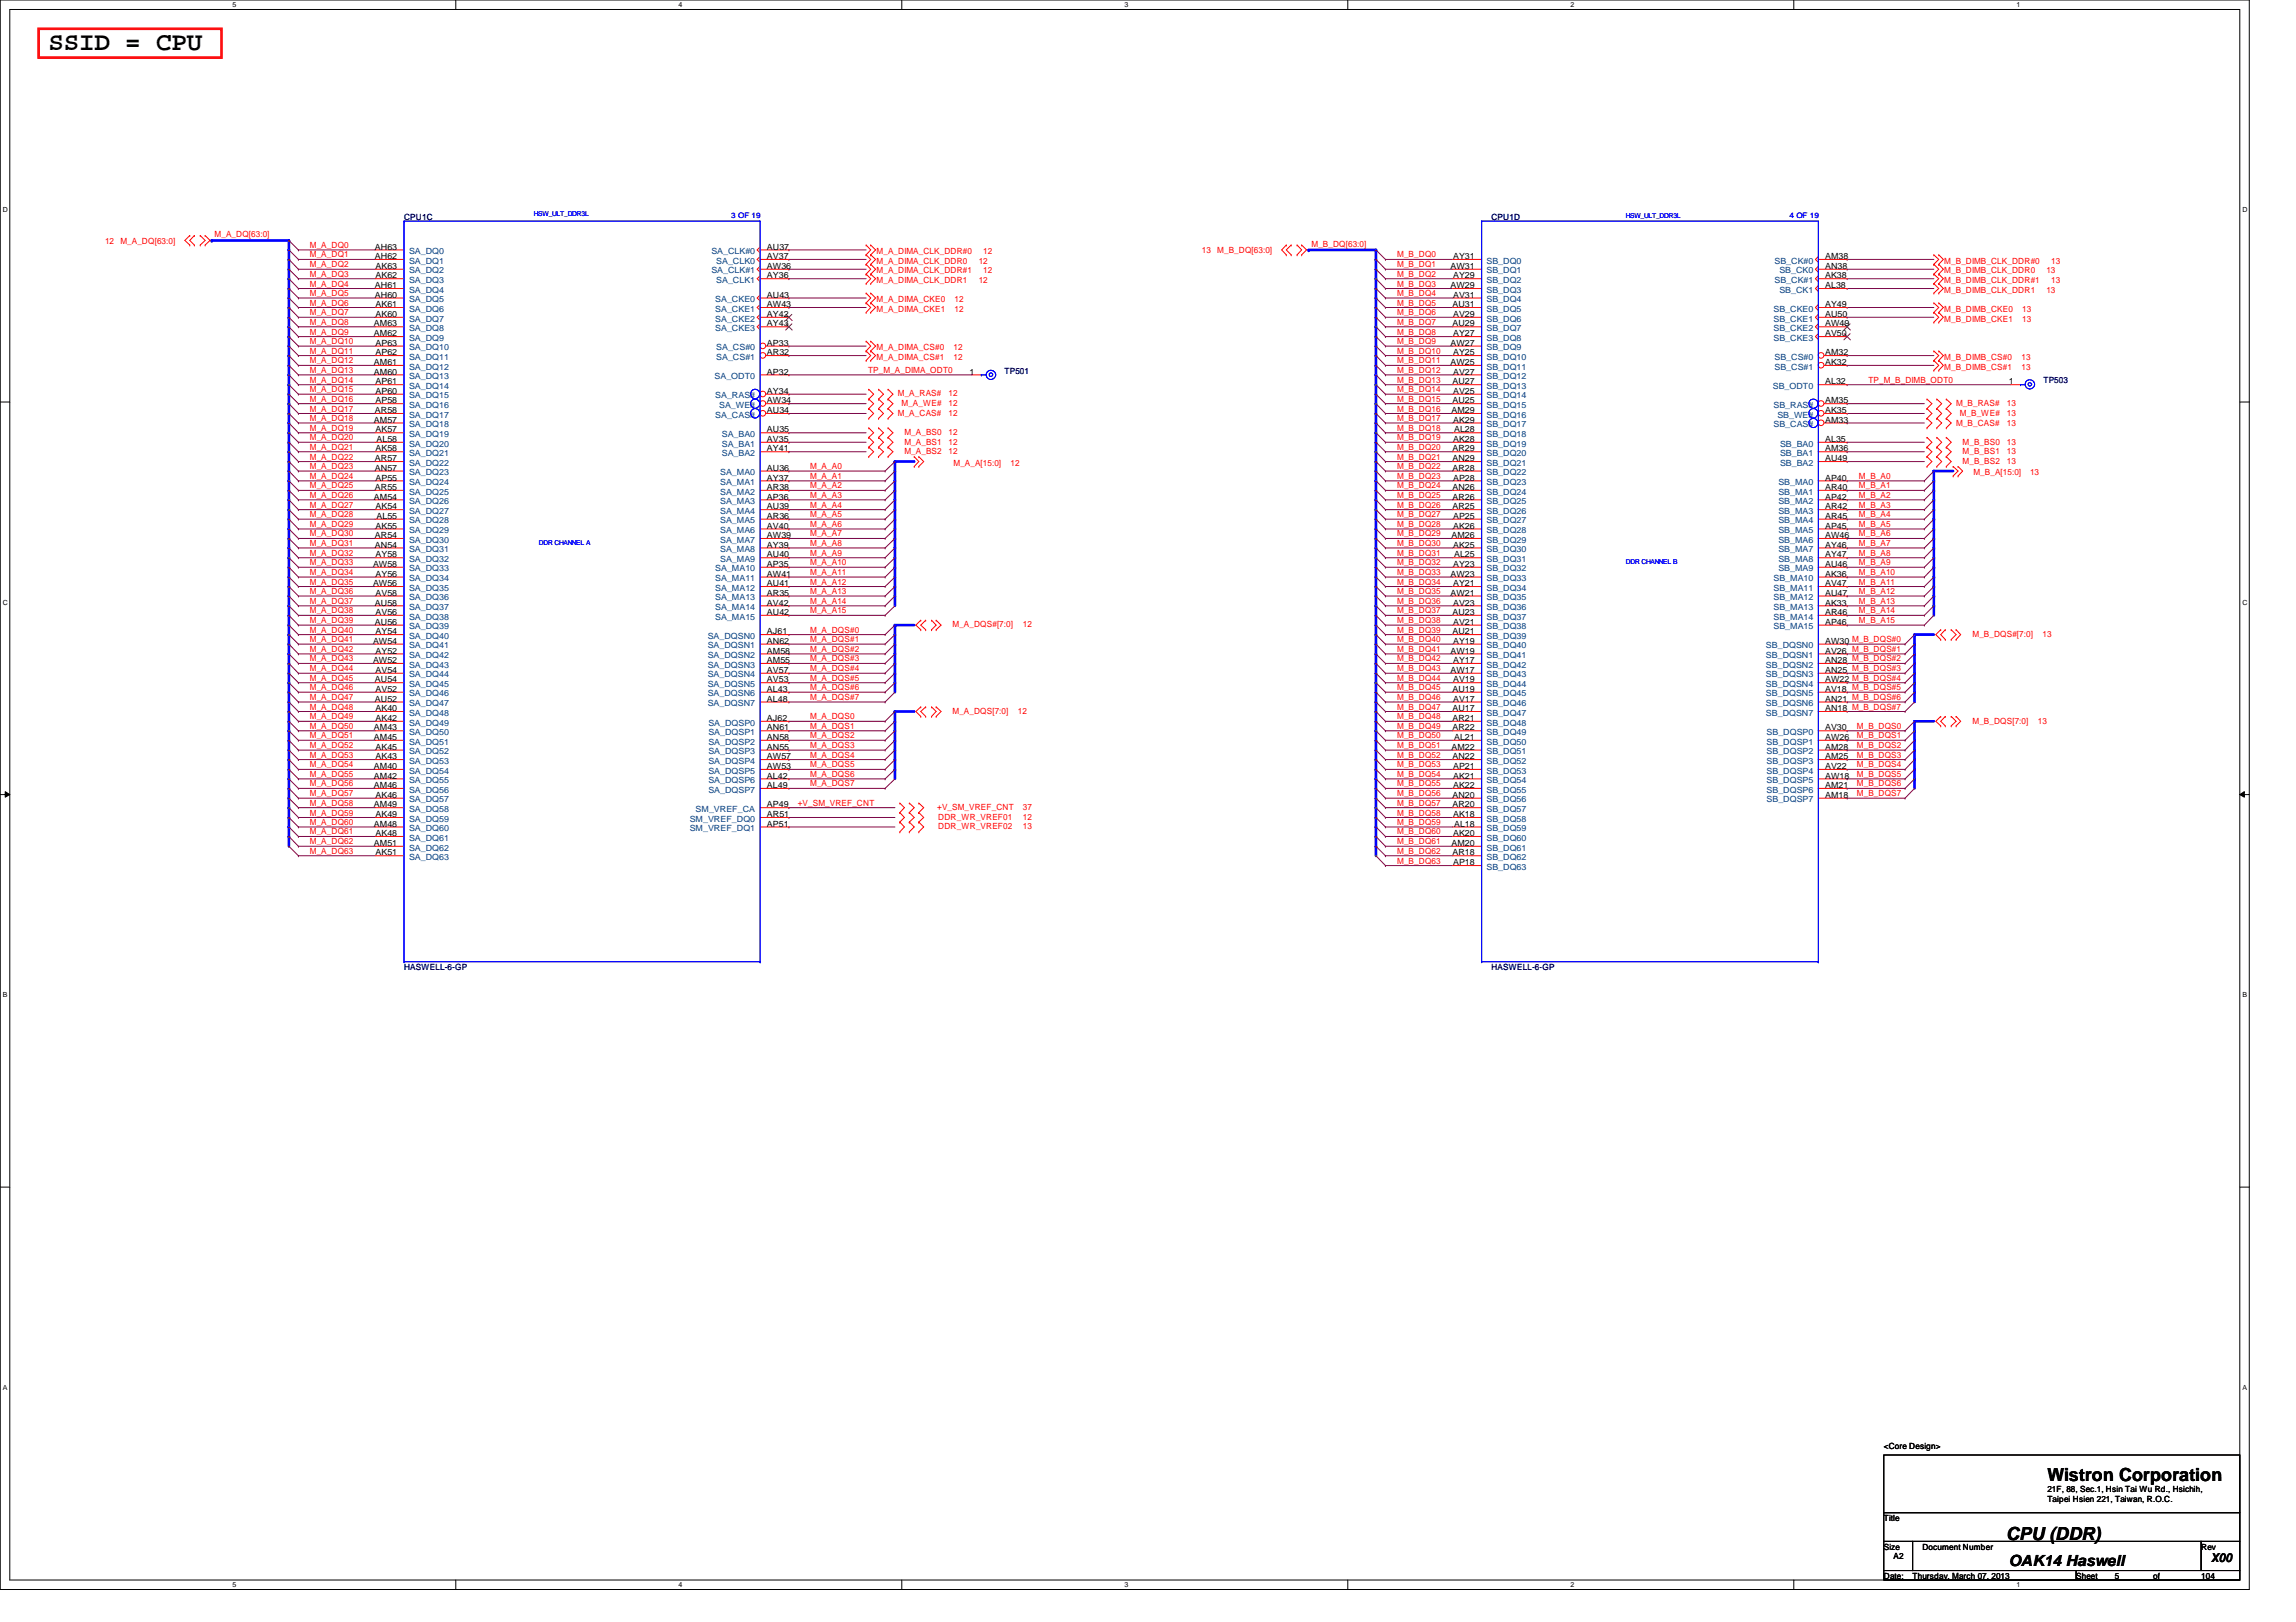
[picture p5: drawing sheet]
<svg xmlns="http://www.w3.org/2000/svg" width="297mm" height="210mm" viewBox="0 0 297 210" stroke-linecap="round" stroke-linejoin="round" font-family="sans-serif">
<defs><g id="words">
<text font-size="3.3" x="6.3" y="6.5">SSID = CPU</text>
<g font-size="2.3">
<text x="264.9" y="191.7">Wistron Corporation</text>
<text x="259.5" y="199.3">CPU (DDR)</text>
</g>
<text font-size="2" x="259.9" y="202.6">OAK14 Haswell</text>
<text font-size="1.6" x="286" y="202.2">X00</text>
<g font-size="1.1" fill="#000080">
<text x="52.3" y="28.4">CPU1C</text>
<text x="193" y="28.4">CPU1D</text>
<text x="130" y="48.3">TP501</text>
<text x="264.4" y="49.6">TP503</text>
<text x="52.3" y="125.5">HASWELL-6-GP</text>
<text x="193" y="125.5">HASWELL-6-GP</text>
</g>
<g font-size="1.1" fill="#f00">
<text x="13.6" y="31.5">12</text>
<text x="15.6" y="31.5">M_A_DQ[63:0]</text>
<text x="27.8" y="30.7">M_A_DQ[63:0]</text>
<text x="40.1" y="32.1">M_A_DQ0</text>
<text x="40.1" y="33.3">M_A_DQ1</text>
<text x="40.1" y="34.6">M_A_DQ2</text>
<text x="40.1" y="35.8">M_A_DQ3</text>
<text x="113.4" y="32.9">M_A_DIMA_CLK_DDR#0</text>
<text x="113.4" y="34.2">M_A_DIMA_CLK_DDR0</text>
<text x="113.4" y="35.4">M_A_DIMA_CLK_DDR#1</text>
<text x="126.6" y="34.2">12</text>
<text x="127.2" y="32.9">12</text>
<text x="127.2" y="35.4">12</text>
<text x="155.5" y="32.8">13</text>
<text x="157.5" y="32.8">M_B_DQ[63:0]</text>
<text x="169.7" y="32">M_B_DQ[63:0]</text>
<text x="180.8" y="33.3">M_B_DQ0</text>
<text x="180.8" y="34.6">M_B_DQ1</text>
<text x="180.8" y="35.8">M_B_DQ2</text>
<text x="251.5" y="35.4">M_B_DIMB_CLK_DDR0</text>
<text x="251.5" y="34.2">M_B_DIMB_CLK_DDR#0</text>
<text x="264.7" y="35.4">13</text>
<text x="265.4" y="34.2">13</text>
<text x="40.1" y="40.8">M_A_DQ7</text>
<text x="40.1" y="38.3">M_A_DQ5</text>
<text x="40.1" y="37.1">M_A_DQ4</text>
<text x="40.1" y="39.5">M_A_DQ6</text>
<text x="113.4" y="39.1">M_A_DIMA_CKE0</text>
<text x="113.4" y="40.4">M_A_DIMA_CKE1</text>
<text x="113.4" y="36.6">M_A_DIMA_CLK_DDR1</text>
<text x="123.5" y="39.1">12</text>
<text x="123.5" y="40.4">12</text>
<text x="126.6" y="36.6">12</text>
<text x="180.8" y="37.1">M_B_DQ3</text>
<text x="180.8" y="38.3">M_B_DQ4</text>
<text x="180.8" y="39.5">M_B_DQ5</text>
<text x="180.8" y="40.8">M_B_DQ6</text>
<text x="251.5" y="40.4">M_B_DIMB_CKE0</text>
<text x="251.5" y="41.6">M_B_DIMB_CKE1</text>
<text x="251.5" y="37.9">M_B_DIMB_CLK_DDR1</text>
<text x="251.5" y="36.6">M_B_DIMB_CLK_DDR#1</text>
<text x="261.6" y="40.4">13</text>
<text x="261.6" y="41.6">13</text>
<text x="264.7" y="37.9">13</text>
<text x="265.4" y="36.6">13</text>
<text x="40.1" y="47">M_A_DQ12</text>
<text x="40.1" y="44.5">M_A_DQ10</text>
<text x="40.1" y="43.3">M_A_DQ9</text>
<text x="40.1" y="42">M_A_DQ8</text>
<text x="40.1" y="45.8">M_A_DQ11</text>
<text x="113.4" y="45.3">M_A_DIMA_CS#0</text>
<text x="113.4" y="46.6">M_A_DIMA_CS#1</text>
<text x="123.4" y="45.3">12</text>
<text x="123.4" y="46.6">12</text>
<text x="180.8" y="42">M_B_DQ7</text>
<text x="180.8" y="43.3">M_B_DQ8</text>
<text x="180.8" y="44.5">M_B_DQ9</text>
<text x="180.8" y="45.8">M_B_DQ10</text>
<text x="180.8" y="47">M_B_DQ11</text>
<text x="251.5" y="46.6">M_B_DIMB_CS#0</text>
<text x="251.5" y="47.8">M_B_DIMB_CS#1</text>
<text x="261.5" y="46.6">13</text>
<text x="261.5" y="47.8">13</text>
<text x="40.1" y="48.3">M_A_DQ13</text>
<text x="40.1" y="50.8">M_A_DQ15</text>
<text x="40.1" y="49.5">M_A_DQ14</text>
<text x="40.1" y="52">M_A_DQ16</text>
<text x="40.1" y="53.3">M_A_DQ17</text>
<text x="112.3" y="48.3">TP_M_A_DIMA_ODT0</text>
<text x="116.2" y="53.8">M_A_CAS#</text>
<text x="116.2" y="51.3">M_A_RAS#</text>
<text x="116.6" y="52.6">M_A_WE#</text>
<text x="122.7" y="53.8">12</text>
<text x="122.7" y="51.3">12</text>
<text x="122.7" y="52.6">12</text>
<text x="180.8" y="52">M_B_DQ15</text>
<text x="180.8" y="49.5">M_B_DQ13</text>
<text x="180.8" y="48.3">M_B_DQ12</text>
<text x="180.8" y="50.8">M_B_DQ14</text>
<text x="180.8" y="53.3">M_B_DQ16</text>
<text x="241.7" y="49.5">TP_M_B_DIMB_ODT0</text>
<text x="253.1" y="52.6">M_B_RAS#</text>
<text x="253.5" y="53.8">M_B_WE#</text>
<text x="259.6" y="52.6">13</text>
<text x="259.6" y="53.8">13</text>
<text x="40.1" y="57">M_A_DQ20</text>
<text x="40.1" y="55.8">M_A_DQ19</text>
<text x="40.1" y="54.5">M_A_DQ18</text>
<text x="40.1" y="59.5">M_A_DQ22</text>
<text x="40.1" y="58.2">M_A_DQ21</text>
<text x="117" y="56.3">M_A_BS0</text>
<text x="117" y="57.5">M_A_BS1</text>
<text x="117" y="58.8">M_A_BS2</text>
<text x="122.7" y="56.3">12</text>
<text x="122.7" y="57.5">12</text>
<text x="122.7" y="58.8">12</text>
<text x="180.8" y="54.5">M_B_DQ17</text>
<text x="180.8" y="55.8">M_B_DQ18</text>
<text x="180.8" y="57">M_B_DQ19</text>
<text x="180.8" y="59.5">M_B_DQ21</text>
<text x="180.8" y="58.2">M_B_DQ20</text>
<text x="253.1" y="55.1">M_B_CAS#</text>
<text x="253.9" y="57.5">M_B_BS0</text>
<text x="253.9" y="58.8">M_B_BS1</text>
<text x="259.6" y="57.5">13</text>
<text x="259.6" y="58.8">13</text>
<text x="259.6" y="55.1">13</text>
<text x="40.1" y="65.7">M_A_DQ27</text>
<text x="40.1" y="63.2">M_A_DQ25</text>
<text x="40.1" y="64.4">M_A_DQ26</text>
<text x="40.1" y="60.7">M_A_DQ23</text>
<text x="40.1" y="62">M_A_DQ24</text>
<text x="104.8" y="60.7">M_A_A0</text>
<text x="104.8" y="62">M_A_A1</text>
<text x="104.8" y="63.2">M_A_A2</text>
<text x="104.8" y="64.4">M_A_A3</text>
<text x="104.8" y="65.7">M_A_A4</text>
<text x="123.4" y="60.3">M_A_A[15:0]</text>
<text x="130.7" y="60.3">12</text>
<text x="180.8" y="62">M_B_DQ23</text>
<text x="180.8" y="60.7">M_B_DQ22</text>
<text x="180.8" y="65.7">M_B_DQ26</text>
<text x="180.8" y="64.4">M_B_DQ25</text>
<text x="180.8" y="63.2">M_B_DQ24</text>
<text x="240.5" y="65.7">M_B_A3</text>
<text x="240.5" y="64.4">M_B_A2</text>
<text x="240.5" y="63.2">M_B_A1</text>
<text x="240.5" y="62">M_B_A0</text>
<text x="253.9" y="60">M_B_BS2</text>
<text x="255.3" y="61.5">M_B_A[15:0]</text>
<text x="259.6" y="60">13</text>
<text x="262.6" y="61.5">13</text>
<text x="40.1" y="69.4">M_A_DQ30</text>
<text x="40.1" y="66.9">M_A_DQ28</text>
<text x="40.1" y="70.7">M_A_DQ31</text>
<text x="40.1" y="68.2">M_A_DQ29</text>
<text x="40.1" y="71.9">M_A_DQ32</text>
<text x="104.8" y="69.4">M_A_A7</text>
<text x="104.8" y="71.9">M_A_A9</text>
<text x="104.8" y="68.2">M_A_A6</text>
<text x="104.8" y="70.7">M_A_A8</text>
<text x="104.8" y="66.9">M_A_A5</text>
<text x="180.8" y="68.2">M_B_DQ28</text>
<text x="180.8" y="69.4">M_B_DQ29</text>
<text x="180.8" y="71.9">M_B_DQ31</text>
<text x="180.8" y="66.9">M_B_DQ27</text>
<text x="180.8" y="70.7">M_B_DQ30</text>
<text x="240.5" y="68.2">M_B_A5</text>
<text x="240.5" y="69.4">M_B_A6</text>
<text x="240.5" y="70.7">M_B_A7</text>
<text x="240.5" y="71.9">M_B_A8</text>
<text x="240.5" y="66.9">M_B_A4</text>
<text x="40.1" y="76.9">M_A_DQ36</text>
<text x="40.1" y="75.6">M_A_DQ35</text>
<text x="40.1" y="74.4">M_A_DQ34</text>
<text x="40.1" y="73.2">M_A_DQ33</text>
<text x="104.8" y="75.6">M_A_A12</text>
<text x="104.8" y="76.9">M_A_A13</text>
<text x="104.8" y="73.2">M_A_A10</text>
<text x="104.8" y="74.4">M_A_A11</text>
<text x="180.8" y="73.2">M_B_DQ32</text>
<text x="180.8" y="74.4">M_B_DQ33</text>
<text x="180.8" y="75.6">M_B_DQ34</text>
<text x="180.8" y="76.9">M_B_DQ35</text>
<text x="240.5" y="73.2">M_B_A9</text>
<text x="240.5" y="74.4">M_B_A10</text>
<text x="240.5" y="75.6">M_B_A11</text>
<text x="240.5" y="76.9">M_B_A12</text>
<text x="40.1" y="81.9">M_A_DQ40</text>
<text x="40.1" y="80.6">M_A_DQ39</text>
<text x="40.1" y="78.1">M_A_DQ37</text>
<text x="40.1" y="79.4">M_A_DQ38</text>
<text x="40.1" y="83.1">M_A_DQ41</text>
<text x="104.8" y="78.1">M_A_A14</text>
<text x="104.8" y="79.4">M_A_A15</text>
<text x="104.8" y="83.1">M_A_DQS#1</text>
<text x="104.8" y="81.9">M_A_DQS#0</text>
<text x="123.2" y="81.2">M_A_DQS#[7:0]</text>
<text x="132.3" y="81.2">12</text>
<text x="180.8" y="81.9">M_B_DQ39</text>
<text x="180.8" y="79.4">M_B_DQ37</text>
<text x="180.8" y="78.1">M_B_DQ36</text>
<text x="180.8" y="80.6">M_B_DQ38</text>
<text x="180.8" y="83.1">M_B_DQ40</text>
<text x="240.5" y="78.1">M_B_A13</text>
<text x="240.5" y="79.4">M_B_A14</text>
<text x="240.5" y="80.6">M_B_A15</text>
<text x="255.2" y="82.4">M_B_DQS#[7:0]</text>
<text x="264.2" y="82.4">13</text>
<text x="40.1" y="86.9">M_A_DQ44</text>
<text x="40.1" y="89.3">M_A_DQ46</text>
<text x="40.1" y="84.4">M_A_DQ42</text>
<text x="40.1" y="88.1">M_A_DQ45</text>
<text x="40.1" y="85.6">M_A_DQ43</text>
<text x="104.8" y="86.9">M_A_DQS#4</text>
<text x="104.8" y="88.1">M_A_DQS#5</text>
<text x="104.8" y="85.6">M_A_DQS#3</text>
<text x="104.8" y="84.4">M_A_DQS#2</text>
<text x="104.8" y="89.3">M_A_DQS#6</text>
<text x="180.8" y="88.1">M_B_DQ44</text>
<text x="180.8" y="85.6">M_B_DQ42</text>
<text x="180.8" y="89.3">M_B_DQ45</text>
<text x="180.8" y="84.4">M_B_DQ41</text>
<text x="180.8" y="86.9">M_B_DQ43</text>
<text x="40.1" y="95.5">M_A_DQ51</text>
<text x="40.1" y="91.8">M_A_DQ48</text>
<text x="40.1" y="94.3">M_A_DQ50</text>
<text x="40.1" y="93.1">M_A_DQ49</text>
<text x="40.1" y="90.6">M_A_DQ47</text>
<text x="104.8" y="95.5">M_A_DQS2</text>
<text x="104.8" y="94.3">M_A_DQS1</text>
<text x="104.8" y="93.1">M_A_DQS0</text>
<text x="104.8" y="90.6">M_A_DQS#7</text>
<text x="123.2" y="92.4">M_A_DQS[7:0]</text>
<text x="131.7" y="92.4">12</text>
<text x="180.8" y="91.8">M_B_DQ47</text>
<text x="180.8" y="90.6">M_B_DQ46</text>
<text x="180.8" y="93.1">M_B_DQ48</text>
<text x="180.8" y="94.3">M_B_DQ49</text>
<text x="180.8" y="95.5">M_B_DQ50</text>
<text x="240.2" y="94.3">M_B_DQS0</text>
<text x="240.2" y="95.5">M_B_DQS1</text>
<text x="255.2" y="93.6">M_B_DQS[7:0]</text>
<text x="263.6" y="93.6">13</text>
<text x="40.1" y="101.8">M_A_DQ56</text>
<text x="40.1" y="99.3">M_A_DQ54</text>
<text x="40.1" y="98">M_A_DQ53</text>
<text x="40.1" y="100.5">M_A_DQ55</text>
<text x="40.1" y="96.8">M_A_DQ52</text>
<text x="104.8" y="98">M_A_DQS4</text>
<text x="104.8" y="96.8">M_A_DQS3</text>
<text x="104.8" y="99.3">M_A_DQS5</text>
<text x="104.8" y="101.8">M_A_DQS7</text>
<text x="104.8" y="100.5">M_A_DQS6</text>
<text x="180.8" y="96.8">M_B_DQ51</text>
<text x="180.8" y="101.8">M_B_DQ55</text>
<text x="180.8" y="99.3">M_B_DQ53</text>
<text x="180.8" y="98">M_B_DQ52</text>
<text x="180.8" y="100.5">M_B_DQ54</text>
<text x="240.2" y="96.8">M_B_DQS2</text>
<text x="240.2" y="98">M_B_DQS3</text>
<text x="240.2" y="99.3">M_B_DQS4</text>
<text x="240.2" y="100.5">M_B_DQS5</text>
<text x="240.2" y="101.8">M_B_DQS6</text>
<text x="40.1" y="105.5">M_A_DQ59</text>
<text x="40.1" y="106.8">M_A_DQ60</text>
<text x="40.1" y="108">M_A_DQ61</text>
<text x="40.1" y="104.3">M_A_DQ58</text>
<text x="40.1" y="103">M_A_DQ57</text>
<text x="103.2" y="104.3">+V_SM_VREF_CNT</text>
<text x="121.2" y="104.9">+V_SM_VREF_CNT</text>
<text x="121.4" y="107.3">DDR_WR_VREF02</text>
<text x="121.4" y="106.1">DDR_WR_VREF01</text>
<text x="132.3" y="107.3">13</text>
<text x="132.3" y="106.1">12</text>
<text x="132.3" y="104.9">37</text>
<text x="180.8" y="108">M_B_DQ60</text>
<text x="180.8" y="105.5">M_B_DQ58</text>
<text x="180.8" y="104.3">M_B_DQ57</text>
<text x="180.8" y="103">M_B_DQ56</text>
<text x="180.8" y="106.8">M_B_DQ59</text>
<text x="240.2" y="103">M_B_DQS7</text>
<text x="40.1" y="110.5">M_A_DQ63</text>
<text x="40.1" y="109.3">M_A_DQ62</text>
<text x="180.8" y="109.3">M_B_DQ61</text>
<text x="180.8" y="111.8">M_B_DQ63</text>
<text x="180.8" y="110.5">M_B_DQ62</text>
</g>
<g font-size="1.1">
<text x="48.5" y="33.5">AH62</text>
<text x="48.5" y="32.3">AH63</text>
<text x="48.6" y="34.8">AK63</text>
<text x="99.2" y="32.3">AU37</text>
<text x="99.2" y="33.5">AV37</text>
<text x="99.2" y="34.8">AW36</text>
<text x="187.7" y="34.8">AW31</text>
<text x="188" y="33.5">AY31</text>
<text x="236.1" y="34.8">AN38</text>
<text x="236.1" y="33.5">AM38</text>
<text x="48.5" y="38.5">AH60</text>
<text x="48.5" y="37.3">AH61</text>
<text x="48.6" y="41">AK60</text>
<text x="48.6" y="39.8">AK61</text>
<text x="48.6" y="36">AK62</text>
<text x="99.2" y="38.5">AU43</text>
<text x="99.2" y="39.8">AW43</text>
<text x="99.2" y="41">AY42</text>
<text x="99.2" y="36">AY36</text>
<text x="187.7" y="37.3">AW29</text>
<text x="187.9" y="39.8">AU31</text>
<text x="188" y="36">AY29</text>
<text x="188" y="38.5">AV31</text>
<text x="188" y="41">AV29</text>
<text x="236.1" y="41">AU50</text>
<text x="236.1" y="39.8">AY49</text>
<text x="236.1" y="36">AK38</text>
<text x="236.1" y="37.3">AL38</text>
<text x="48.4" y="47.2">AM61</text>
<text x="48.4" y="43.5">AM62</text>
<text x="48.4" y="42.2">AM63</text>
<text x="48.6" y="46">AP62</text>
<text x="48.6" y="44.7">AP63</text>
<text x="99.2" y="44.7">AP33</text>
<text x="99.2" y="46">AR32</text>
<text x="99.2" y="42.2">AY43</text>
<text x="187.7" y="47.2">AW25</text>
<text x="187.7" y="44.7">AW27</text>
<text x="187.9" y="42.2">AU29</text>
<text x="188" y="46">AY25</text>
<text x="188" y="43.5">AY27</text>
<text x="236.1" y="47.2">AK32</text>
<text x="236.1" y="46">AM32</text>
<text x="236.1" y="42.2">AW49</text>
<text x="236.1" y="43.5">AV50</text>
<text x="48.4" y="48.5">AM60</text>
<text x="48.5" y="53.5">AR58</text>
<text x="48.6" y="51">AP60</text>
<text x="48.6" y="52.2">AP58</text>
<text x="48.6" y="49.7">AP61</text>
<text x="99.2" y="52.2">AW34</text>
<text x="99.2" y="53.5">AU34</text>
<text x="99.2" y="51">AY34</text>
<text x="99.2" y="48.5">AP32</text>
<text x="125.4" y="48.5">1</text>
<text x="187.8" y="53.5">AM29</text>
<text x="187.9" y="52.2">AU25</text>
<text x="187.9" y="49.7">AU27</text>
<text x="188" y="51">AV25</text>
<text x="188" y="48.5">AV27</text>
<text x="236.1" y="53.5">AK35</text>
<text x="236.1" y="52.2">AM35</text>
<text x="236.1" y="49.7">AL32</text>
<text x="259.9" y="49.7">1</text>
<text x="48.4" y="54.7">AM57</text>
<text x="48.5" y="59.7">AR57</text>
<text x="48.6" y="58.4">AK58</text>
<text x="48.6" y="56">AK57</text>
<text x="48.7" y="57.2">AL58</text>
<text x="99.2" y="58.4">AY41</text>
<text x="99.2" y="57.2">AV35</text>
<text x="99.2" y="56">AU35</text>
<text x="187.9" y="58.4">AR29</text>
<text x="187.9" y="59.7">AN29</text>
<text x="188" y="54.7">AK29</text>
<text x="188" y="57.2">AK28</text>
<text x="188.1" y="56">AL28</text>
<text x="236.1" y="59.7">AU49</text>
<text x="236.1" y="54.7">AM33</text>
<text x="236.1" y="57.2">AL35</text>
<text x="236.1" y="58.4">AM36</text>
<text x="48.4" y="64.6">AM54</text>
<text x="48.5" y="60.9">AN57</text>
<text x="48.5" y="63.4">AR55</text>
<text x="48.6" y="65.9">AK54</text>
<text x="48.6" y="62.2">AP55</text>
<text x="99.2" y="65.9">AU39</text>
<text x="99.2" y="64.6">AP36</text>
<text x="99.2" y="63.4">AR38</text>
<text x="99.2" y="60.9">AU36</text>
<text x="99.2" y="62.2">AY37</text>
<text x="187.9" y="65.9">AR25</text>
<text x="187.9" y="64.6">AR26</text>
<text x="187.9" y="60.9">AR28</text>
<text x="187.9" y="63.4">AN26</text>
<text x="188" y="62.2">AP28</text>
<text x="236.1" y="65.9">AR42</text>
<text x="236.1" y="64.6">AP42</text>
<text x="236.1" y="62.2">AP40</text>
<text x="236.1" y="63.4">AR40</text>
<text x="48.5" y="70.9">AN54</text>
<text x="48.5" y="69.6">AR54</text>
<text x="48.6" y="68.4">AK55</text>
<text x="48.7" y="67.1">AL55</text>
<text x="99.2" y="70.9">AY39</text>
<text x="99.2" y="68.4">AV40</text>
<text x="99.2" y="69.6">AW39</text>
<text x="99.2" y="67.1">AR36</text>
<text x="187.8" y="69.6">AM26</text>
<text x="188" y="70.9">AK25</text>
<text x="188" y="67.1">AP25</text>
<text x="188" y="68.4">AK26</text>
<text x="236.1" y="67.1">AR45</text>
<text x="236.1" y="68.4">AP45</text>
<text x="236.1" y="69.6">AW46</text>
<text x="236.1" y="70.9">AY46</text>
<text x="48.3" y="75.9">AW56</text>
<text x="48.3" y="73.4">AW58</text>
<text x="48.6" y="77.1">AV58</text>
<text x="48.6" y="74.6">AY56</text>
<text x="48.6" y="72.1">AY58</text>
<text x="99.2" y="77.1">AR35</text>
<text x="99.2" y="73.4">AP35</text>
<text x="99.2" y="75.9">AU41</text>
<text x="99.2" y="74.6">AW41</text>
<text x="99.2" y="72.1">AU40</text>
<text x="187.7" y="77.1">AW21</text>
<text x="187.7" y="74.6">AW23</text>
<text x="188" y="73.4">AY23</text>
<text x="188" y="75.9">AY21</text>
<text x="188.1" y="72.1">AL25</text>
<text x="236.1" y="73.4">AU46</text>
<text x="236.1" y="74.6">AK36</text>
<text x="236.1" y="75.9">AV47</text>
<text x="236.1" y="72.1">AY47</text>
<text x="236.1" y="77.1">AU47</text>
<text x="48.3" y="83.3">AW54</text>
<text x="48.5" y="80.9">AU56</text>
<text x="48.5" y="78.4">AU58</text>
<text x="48.6" y="82.1">AY54</text>
<text x="48.6" y="79.6">AV56</text>
<text x="99.2" y="83.3">AN62</text>
<text x="99.2" y="82.1">AJ61</text>
<text x="99.2" y="79.6">AU42</text>
<text x="99.2" y="78.4">AV42</text>
<text x="187.9" y="79.6">AU23</text>
<text x="187.9" y="82.1">AU21</text>
<text x="188" y="83.3">AY19</text>
<text x="188" y="78.4">AV23</text>
<text x="188" y="80.9">AV21</text>
<text x="236.1" y="83.3">AW30 M_B_DQS#0</text>
<text x="236.1" y="79.6">AR46</text>
<text x="236.1" y="80.9">AP46</text>
<text x="236.1" y="78.4">AK33</text>
<text x="48.3" y="85.8">AW52</text>
<text x="48.5" y="88.3">AU54</text>
<text x="48.6" y="89.5">AV52</text>
<text x="48.6" y="87.1">AV54</text>
<text x="48.6" y="84.6">AY52</text>
<text x="99.2" y="89.5">AL43</text>
<text x="99.2" y="87.1">AV57</text>
<text x="99.2" y="88.3">AV53</text>
<text x="99.2" y="85.8">AM55</text>
<text x="99.2" y="84.6">AM58</text>
<text x="187.7" y="84.6">AW19</text>
<text x="187.7" y="87.1">AW17</text>
<text x="187.9" y="89.5">AU19</text>
<text x="188" y="85.8">AY17</text>
<text x="188" y="88.3">AV19</text>
<text x="236.1" y="89.5">AV18 M_B_DQS#5</text>
<text x="236.1" y="85.8">AN28 M_B_DQS#2</text>
<text x="236.1" y="87.1">AN25 M_B_DQS#3</text>
<text x="236.1" y="88.3">AW22 M_B_DQS#4</text>
<text x="236.1" y="84.6">AV26 M_B_DQS#1</text>
<text x="48.4" y="95.8">AM45</text>
<text x="48.4" y="94.5">AM43</text>
<text x="48.5" y="90.8">AU52</text>
<text x="48.6" y="93.3">AK42</text>
<text x="48.6" y="92">AK40</text>
<text x="99.2" y="95.8">AN58</text>
<text x="99.2" y="93.3">AJ62</text>
<text x="99.2" y="94.5">AN61</text>
<text x="99.2" y="90.8">AL48</text>
<text x="187.9" y="92">AU17</text>
<text x="187.9" y="93.3">AR21</text>
<text x="187.9" y="94.5">AR22</text>
<text x="188" y="90.8">AV17</text>
<text x="188.1" y="95.8">AL21</text>
<text x="236.1" y="92">AN18 M_B_DQS#7</text>
<text x="236.1" y="94.5">AV30</text>
<text x="236.1" y="95.8">AW26</text>
<text x="236.1" y="90.8">AN21 M_B_DQS#6</text>
<text x="48.4" y="102">AM46</text>
<text x="48.4" y="100.8">AM42</text>
<text x="48.4" y="99.5">AM40</text>
<text x="48.6" y="98.3">AK43</text>
<text x="48.6" y="97">AK45</text>
<text x="99.2" y="102">AL49</text>
<text x="99.2" y="99.5">AW53</text>
<text x="99.2" y="100.8">AL42</text>
<text x="99.2" y="97">AN55</text>
<text x="99.2" y="98.3">AW57</text>
<text x="187.8" y="97">AM22</text>
<text x="187.9" y="98.3">AN22</text>
<text x="188" y="99.5">AP21</text>
<text x="188" y="100.8">AK21</text>
<text x="188" y="102">AK22</text>
<text x="236.1" y="99.5">AV22</text>
<text x="236.1" y="100.8">AW18</text>
<text x="236.1" y="102">AM21</text>
<text x="236.1" y="98.3">AM25</text>
<text x="236.1" y="97">AM28</text>
<text x="48.4" y="107">AM48</text>
<text x="48.4" y="104.5">AM49</text>
<text x="48.6" y="105.7">AK49</text>
<text x="48.6" y="103.3">AK46</text>
<text x="99.2" y="105.7">AR51</text>
<text x="99.2" y="107">AP51</text>
<text x="99.2" y="104.5">AP49</text>
<text x="187.9" y="104.5">AR20</text>
<text x="187.9" y="103.3">AN20</text>
<text x="188" y="105.7">AK18</text>
<text x="188.1" y="107">AL18</text>
<text x="236.1" y="103.3">AM18</text>
<text x="48.4" y="109.5">AM51</text>
<text x="48.6" y="110.7">AK51</text>
<text x="48.6" y="108.2">AK48</text>
<text x="187.8" y="109.5">AM20</text>
<text x="187.9" y="110.7">AR18</text>
<text x="188" y="112">AP18</text>
<text x="188" y="108.2">AK20</text>
<text x="243.7" y="187.5">&lt;Core Design&gt;</text>
<text x="243.7" y="196.8">Title</text>
<text x="264.9" y="193.1">21F, 88, Sec.1, Hsin Tai Wu Rd., Hsichih,</text>
<text x="264.9" y="194.4">Taipei Hsien 221, Taiwan, R.O.C.</text>
<text x="243.7" y="200.5">Size</text>
<text x="245" y="201.8">A2</text>
<text x="248.7" y="200.5">Document Number</text>
<text x="284.8" y="200.5">Rev</text>
<text x="243.7" y="204.3">Date:</text>
<text x="247.4" y="204.3">Thursday, March 07, 2013</text>
<text x="268.6" y="204.3">Sheet</text>
<text x="273.6" y="204.3">5</text>
<text x="278.6" y="204.3">of</text>
<text x="284.8" y="204.3">104</text>
</g>
<g font-size="1.1" fill="#004080">
<text x="52.9" y="35.4">SA_DQ2</text>
<text x="52.9" y="34.1">SA_DQ1</text>
<text x="52.9" y="32.9">SA_DQ0</text>
<text x="92" y="32.9">SA_CLK#0</text>
<text x="92" y="35.4">SA_CLK#1</text>
<text x="92.7" y="34.1">SA_CLK0</text>
<text x="192.3" y="34.1">SB_DQ0</text>
<text x="192.3" y="35.4">SB_DQ1</text>
<text x="229.6" y="34.1">SB_CK#0</text>
<text x="230.2" y="35.4">SB_CK0</text>
<text x="52.9" y="41.6">SA_DQ7</text>
<text x="52.9" y="40.3">SA_DQ6</text>
<text x="52.9" y="39.1">SA_DQ5</text>
<text x="52.9" y="36.6">SA_DQ3</text>
<text x="52.9" y="37.9">SA_DQ4</text>
<text x="92.5" y="39.1">SA_CKE0</text>
<text x="92.5" y="40.3">SA_CKE1</text>
<text x="92.5" y="41.6">SA_CKE2</text>
<text x="92.7" y="36.6">SA_CLK1</text>
<text x="192.3" y="40.3">SB_DQ5</text>
<text x="192.3" y="36.6">SB_DQ2</text>
<text x="192.3" y="37.9">SB_DQ3</text>
<text x="192.3" y="39.1">SB_DQ4</text>
<text x="192.3" y="41.6">SB_DQ6</text>
<text x="229.4" y="41.6">SB_CKE1</text>
<text x="229.4" y="40.3">SB_CKE0</text>
<text x="229.6" y="36.6">SB_CK#1</text>
<text x="230.2" y="37.9">SB_CK1</text>
<text x="52.9" y="47.8">SA_DQ12</text>
<text x="52.9" y="46.6">SA_DQ11</text>
<text x="52.9" y="45.3">SA_DQ10</text>
<text x="52.9" y="44.1">SA_DQ9</text>
<text x="52.9" y="42.8">SA_DQ8</text>
<text x="92.5" y="42.8">SA_CKE3</text>
<text x="92.7" y="45.3">SA_CS#0</text>
<text x="92.7" y="46.6">SA_CS#1</text>
<text x="192.3" y="46.6">SB_DQ10</text>
<text x="192.3" y="47.8">SB_DQ11</text>
<text x="192.3" y="42.8">SB_DQ7</text>
<text x="192.3" y="44.1">SB_DQ8</text>
<text x="192.3" y="45.3">SB_DQ9</text>
<text x="229.4" y="42.8">SB_CKE2</text>
<text x="229.4" y="44.1">SB_CKE3</text>
<text x="229.6" y="47.8">SB_CS#1</text>
<text x="229.6" y="46.6">SB_CS#0</text>
<text x="52.9" y="51.6">SA_DQ15</text>
<text x="52.9" y="52.8">SA_DQ16</text>
<text x="52.9" y="50.3">SA_DQ14</text>
<text x="52.9" y="49.1">SA_DQ13</text>
<text x="92.5" y="49.1">SA_ODT0</text>
<text x="92.5" y="51.6">SA_RAS#</text>
<text x="93" y="52.8">SA_WE#</text>
<text x="192.3" y="51.6">SB_DQ14</text>
<text x="192.3" y="52.8">SB_DQ15</text>
<text x="192.3" y="50.3">SB_DQ13</text>
<text x="192.3" y="49.1">SB_DQ12</text>
<text x="229.4" y="50.3">SB_ODT0</text>
<text x="229.4" y="52.8">SB_RAS#</text>
<text x="52.9" y="59">SA_DQ21</text>
<text x="52.9" y="57.8">SA_DQ20</text>
<text x="52.9" y="56.6">SA_DQ19</text>
<text x="52.9" y="55.3">SA_DQ18</text>
<text x="52.9" y="54.1">SA_DQ17</text>
<text x="92.5" y="54.1">SA_CAS#</text>
<text x="93.4" y="59">SA_BA2</text>
<text x="93.4" y="57.8">SA_BA1</text>
<text x="93.4" y="56.6">SA_BA0</text>
<text x="192.3" y="59">SB_DQ20</text>
<text x="192.3" y="54.1">SB_DQ16</text>
<text x="192.3" y="55.3">SB_DQ17</text>
<text x="192.3" y="56.6">SB_DQ18</text>
<text x="192.3" y="57.8">SB_DQ19</text>
<text x="229.4" y="55.3">SB_CAS#</text>
<text x="230" y="54.1">SB_WE#</text>
<text x="230.3" y="57.8">SB_BA0</text>
<text x="230.3" y="59">SB_BA1</text>
<text x="52.9" y="65.2">SA_DQ26</text>
<text x="52.9" y="62.8">SA_DQ24</text>
<text x="52.9" y="61.5">SA_DQ23</text>
<text x="52.9" y="60.3">SA_DQ22</text>
<text x="52.9" y="64">SA_DQ25</text>
<text x="93.2" y="65.2">SA_MA3</text>
<text x="93.2" y="64">SA_MA2</text>
<text x="93.2" y="61.5">SA_MA0</text>
<text x="93.2" y="62.8">SA_MA1</text>
<text x="192.3" y="65.2">SB_DQ25</text>
<text x="192.3" y="60.3">SB_DQ21</text>
<text x="192.3" y="61.5">SB_DQ22</text>
<text x="192.3" y="62.8">SB_DQ23</text>
<text x="192.3" y="64">SB_DQ24</text>
<text x="230.1" y="65.2">SB_MA2</text>
<text x="230.1" y="62.8">SB_MA0</text>
<text x="230.1" y="64">SB_MA1</text>
<text x="230.3" y="60.3">SB_BA2</text>
<text x="52.9" y="71.5">SA_DQ31</text>
<text x="52.9" y="70.2">SA_DQ30</text>
<text x="52.9" y="69">SA_DQ29</text>
<text x="52.9" y="66.5">SA_DQ27</text>
<text x="52.9" y="67.7">SA_DQ28</text>
<text x="93.2" y="71.5">SA_MA8</text>
<text x="93.2" y="69">SA_MA6</text>
<text x="93.2" y="70.2">SA_MA7</text>
<text x="93.2" y="67.7">SA_MA5</text>
<text x="93.2" y="66.5">SA_MA4</text>
<text x="192.3" y="71.5">SB_DQ30</text>
<text x="192.3" y="66.5">SB_DQ26</text>
<text x="192.3" y="67.7">SB_DQ27</text>
<text x="192.3" y="69">SB_DQ28</text>
<text x="192.3" y="70.2">SB_DQ29</text>
<text x="230.1" y="67.7">SB_MA4</text>
<text x="230.1" y="69">SB_MA5</text>
<text x="230.1" y="70.2">SB_MA6</text>
<text x="230.1" y="66.5">SB_MA3</text>
<text x="230.1" y="71.5">SB_MA7</text>
<text x="52.9" y="77.7">SA_DQ36</text>
<text x="52.9" y="76.5">SA_DQ35</text>
<text x="52.9" y="75.2">SA_DQ34</text>
<text x="52.9" y="74">SA_DQ33</text>
<text x="52.9" y="72.7">SA_DQ32</text>
<text x="92.5" y="77.7">SA_MA13</text>
<text x="92.5" y="74">SA_MA10</text>
<text x="92.5" y="76.5">SA_MA12</text>
<text x="92.5" y="75.2">SA_MA11</text>
<text x="93.2" y="72.7">SA_MA9</text>
<text x="192.3" y="77.7">SB_DQ35</text>
<text x="192.3" y="72.7">SB_DQ31</text>
<text x="192.3" y="74">SB_DQ32</text>
<text x="192.3" y="75.2">SB_DQ33</text>
<text x="192.3" y="76.5">SB_DQ34</text>
<text x="229.4" y="75.2">SB_MA10</text>
<text x="229.4" y="76.5">SB_MA11</text>
<text x="229.4" y="77.7">SB_MA12</text>
<text x="230.1" y="74">SB_MA9</text>
<text x="230.1" y="72.7">SB_MA8</text>
<text x="52.9" y="83.9">SA_DQ41</text>
<text x="52.9" y="82.7">SA_DQ40</text>
<text x="52.9" y="81.4">SA_DQ39</text>
<text x="52.9" y="80.2">SA_DQ38</text>
<text x="52.9" y="79">SA_DQ37</text>
<text x="91.6" y="83.9">SA_DQSN1</text>
<text x="91.6" y="82.7">SA_DQSN0</text>
<text x="92.5" y="80.2">SA_MA15</text>
<text x="92.5" y="79">SA_MA14</text>
<text x="192.3" y="83.9">SB_DQ40</text>
<text x="192.3" y="79">SB_DQ36</text>
<text x="192.3" y="80.2">SB_DQ37</text>
<text x="192.3" y="81.4">SB_DQ38</text>
<text x="192.3" y="82.7">SB_DQ39</text>
<text x="228.5" y="83.9">SB_DQSN0</text>
<text x="229.4" y="80.2">SB_MA14</text>
<text x="229.4" y="81.4">SB_MA15</text>
<text x="229.4" y="79">SB_MA13</text>
<text x="52.9" y="88.9">SA_DQ45</text>
<text x="52.9" y="87.7">SA_DQ44</text>
<text x="52.9" y="86.4">SA_DQ43</text>
<text x="52.9" y="85.2">SA_DQ42</text>
<text x="91.6" y="87.7">SA_DQSN4</text>
<text x="91.6" y="88.9">SA_DQSN5</text>
<text x="91.6" y="86.4">SA_DQSN3</text>
<text x="91.6" y="85.2">SA_DQSN2</text>
<text x="192.3" y="85.2">SB_DQ41</text>
<text x="192.3" y="86.4">SB_DQ42</text>
<text x="192.3" y="87.7">SB_DQ43</text>
<text x="192.3" y="88.9">SB_DQ44</text>
<text x="228.5" y="86.4">SB_DQSN2</text>
<text x="228.5" y="87.7">SB_DQSN3</text>
<text x="228.5" y="88.9">SB_DQSN4</text>
<text x="228.5" y="85.2">SB_DQSN1</text>
<text x="52.9" y="95.1">SA_DQ50</text>
<text x="52.9" y="93.9">SA_DQ49</text>
<text x="52.9" y="92.6">SA_DQ48</text>
<text x="52.9" y="91.4">SA_DQ47</text>
<text x="52.9" y="90.1">SA_DQ46</text>
<text x="91.6" y="90.1">SA_DQSN6</text>
<text x="91.6" y="91.4">SA_DQSN7</text>
<text x="91.6" y="93.9">SA_DQSP0</text>
<text x="91.6" y="95.1">SA_DQSP1</text>
<text x="192.3" y="91.4">SB_DQ46</text>
<text x="192.3" y="92.6">SB_DQ47</text>
<text x="192.3" y="93.9">SB_DQ48</text>
<text x="192.3" y="95.1">SB_DQ49</text>
<text x="192.3" y="90.1">SB_DQ45</text>
<text x="228.5" y="90.1">SB_DQSN5</text>
<text x="228.5" y="92.6">SB_DQSN7</text>
<text x="228.5" y="91.4">SB_DQSN6</text>
<text x="228.6" y="95.1">SB_DQSP0</text>
<text x="52.9" y="101.3">SA_DQ55</text>
<text x="52.9" y="100.1">SA_DQ54</text>
<text x="52.9" y="98.8">SA_DQ53</text>
<text x="52.9" y="97.6">SA_DQ52</text>
<text x="52.9" y="96.4">SA_DQ51</text>
<text x="91.6" y="100.1">SA_DQSP5</text>
<text x="91.6" y="101.3">SA_DQSP6</text>
<text x="91.6" y="96.4">SA_DQSP2</text>
<text x="91.6" y="97.6">SA_DQSP3</text>
<text x="91.6" y="98.8">SA_DQSP4</text>
<text x="192.3" y="97.6">SB_DQ51</text>
<text x="192.3" y="98.8">SB_DQ52</text>
<text x="192.3" y="100.1">SB_DQ53</text>
<text x="192.3" y="101.3">SB_DQ54</text>
<text x="192.3" y="96.4">SB_DQ50</text>
<text x="228.6" y="100.1">SB_DQSP4</text>
<text x="228.6" y="101.3">SB_DQSP5</text>
<text x="228.6" y="98.8">SB_DQSP3</text>
<text x="228.6" y="97.6">SB_DQSP2</text>
<text x="228.6" y="96.4">SB_DQSP1</text>
<text x="52.9" y="107.6">SA_DQ60</text>
<text x="52.9" y="106.3">SA_DQ59</text>
<text x="52.9" y="105.1">SA_DQ58</text>
<text x="52.9" y="103.8">SA_DQ57</text>
<text x="52.9" y="102.6">SA_DQ56</text>
<text x="89.2" y="106.3">SM_VREF_DQ0</text>
<text x="89.2" y="107.6">SM_VREF_DQ1</text>
<text x="90" y="105.1">SM_VREF_CA</text>
<text x="91.6" y="102.6">SA_DQSP7</text>
<text x="192.3" y="105.1">SB_DQ57</text>
<text x="192.3" y="103.8">SB_DQ56</text>
<text x="192.3" y="106.3">SB_DQ58</text>
<text x="192.3" y="107.6">SB_DQ59</text>
<text x="192.3" y="102.6">SB_DQ55</text>
<text x="228.6" y="102.6">SB_DQSP6</text>
<text x="228.6" y="103.8">SB_DQSP7</text>
<text x="52.9" y="111.3">SA_DQ63</text>
<text x="52.9" y="110.1">SA_DQ62</text>
<text x="52.9" y="108.8">SA_DQ61</text>
<text x="192.3" y="110.1">SB_DQ61</text>
<text x="192.3" y="112.6">SB_DQ63</text>
<text x="192.3" y="111.3">SB_DQ62</text>
<text x="192.3" y="108.8">SB_DQ60</text>
</g>
<g font-size="1" fill="#00f">
<text x="94.6" y="28.2">3 OF 19</text>
<text x="231.5" y="28.2">4 OF 19</text>
</g>
<g font-size=".9">
<text x="30.1" y=".9">5</text>
<text x="87.8" y=".9">4</text>
<text x="145.5" y=".9">3</text>
<text x="203.2" y=".9">2</text>
<text x="260.9" y=".9">1</text>
<text x=".4" y="27.4">D</text>
<text x="290.1" y="27.4">D</text>
<text x=".4" y="78.2">C</text>
<text x="290.1" y="78.2">C</text>
<text x=".4" y="129">B</text>
<text x="290.1" y="129">B</text>
<text x=".4" y="179.8">A</text>
<text x="290.1" y="179.8">A</text>
<text x="30.1" y="205.4">5</text>
<text x="87.8" y="205.4">4</text>
<text x="145.5" y="205.4">3</text>
<text x="203.2" y="205.4">2</text>
<text x="260.9" y="205.4">1</text>
</g>
<g font-size=".9" fill="#00f">
<text x="69.1" y="27.9">HSW_ULT_DDR3L</text>
<text x="210.4" y="28.2">HSW_ULT_DDR3L</text>
<text x="69.7" y="70.5">DDR CHANNEL A</text>
<text x="210.4" y="73">DDR CHANNEL B</text>
</g>
</g></defs>
<path d="M0 0h291v205.7h-291zM1.3 1.2h288.5v203.3h-288.5z" fill="none" stroke="#000" stroke-width=".13"/>
<g fill="#fff">
<path d="M30.1 .1h.5v1h-.5z"/>
<path d="M30.1 204.6h.5v1h-.5z"/>
</g>
<path d="M59 0v1.2M59 204.5v1.2" fill="none" stroke="#000" stroke-width=".13"/>
<g fill="#fff">
<path d="M87.8 .1h.5v1h-.5z"/>
<path d="M87.8 204.6h.5v1h-.5z"/>
</g>
<path d="M116.7 0v1.2M116.7 204.5v1.2" fill="none" stroke="#000" stroke-width=".13"/>
<g fill="#fff">
<path d="M145.5 .1h.5v1h-.5z"/>
<path d="M145.5 204.6h.5v1h-.5z"/>
</g>
<path d="M174.4 0v1.2M174.4 204.5v1.2" fill="none" stroke="#000" stroke-width=".13"/>
<g fill="#fff">
<path d="M203.2 .1h.5v1h-.5z"/>
<path d="M203.2 204.6h.5v1h-.5z"/>
</g>
<path d="M232.1 0v1.2M232.1 204.5v1.2" fill="none" stroke="#000" stroke-width=".13"/>
<g fill="#fff">
<path d="M260.9 .1h.5v1h-.5z"/>
<path d="M260.9 204.6h.5v1h-.5z"/>
<path d="M.4 26.6h.6v1h-.6z"/>
<path d="M290.1 26.6h.6v1h-.6z"/>
<path d="M.4 77.4h.6v1h-.6z"/>
<path d="M290.1 77.4h.6v1h-.6z"/>
</g>
<path d="M0 52h1.3M289.8 52h1.2" fill="none" stroke="#000" stroke-width=".13"/>
<g fill="#fff">
<path d="M.4 128.2h.6v1h-.6z"/>
<path d="M290.1 128.2h.6v1h-.6z"/>
</g>
<path d="M0 102.8h1.3M.7 102.4l.6 .4-.6 .4zM289.8 102.8l.6-.4v.8zM289.8 102.8h1.2" fill="none" stroke="#000" stroke-width=".13"/>
<path d="M.7 102.4l.6 .4-.6 .4zM289.8 102.8l.6-.4v.8z" fill="#000"/>
<g fill="#fff">
<path d="M.4 179h.5v1h-.5z"/>
<path d="M290.1 179h.6v1h-.6z"/>
</g>
<path d="M0 153.6h1.3M289.8 153.6h1.2" fill="none" stroke="#000" stroke-width=".13"/>
<path d="M37.4 33.6v1.2" fill="none" stroke="#00f" stroke-width=".34"/>
<circle cx="37.4" cy="33.6" r=".17" fill="#00f"/>
<path d="M37.4 37.3v1.3" fill="none" stroke="#00f" stroke-width=".34"/>
<circle cx="37.4" cy="37.3" r=".17" fill="#00f"/>
<path d="M37.4 46v1.3" fill="none" stroke="#00f" stroke-width=".34"/>
<circle cx="37.4" cy="46" r=".17" fill="#00f"/>
<path d="M37.4 43.6v1.2" fill="none" stroke="#00f" stroke-width=".34"/>
<circle cx="37.4" cy="43.6" r=".17" fill="#00f"/>
<path d="M37.4 41.1v1.2" fill="none" stroke="#00f" stroke-width=".34"/>
<circle cx="37.4" cy="41.1" r=".17" fill="#00f"/>
<path d="M37.4 48.5v1.3" fill="none" stroke="#00f" stroke-width=".34"/>
<circle cx="37.4" cy="48.5" r=".17" fill="#00f"/>
<path d="M37.4 52.2v1.3" fill="none" stroke="#00f" stroke-width=".34"/>
<circle cx="37.4" cy="52.2" r=".17" fill="#00f"/>
<path d="M37.4 62.2v1.3" fill="none" stroke="#00f" stroke-width=".34"/>
<circle cx="37.4" cy="62.2" r=".17" fill="#00f"/>
<path d="M37.4 58.5v1.2" fill="none" stroke="#00f" stroke-width=".34"/>
<circle cx="37.4" cy="58.5" r=".17" fill="#00f"/>
<path d="M37.4 64.7v1.3" fill="none" stroke="#00f" stroke-width=".34"/>
<circle cx="37.4" cy="64.7" r=".17" fill="#00f"/>
<path d="M37.4 70.9v1.3" fill="none" stroke="#00f" stroke-width=".34"/>
<circle cx="37.4" cy="70.9" r=".17" fill="#00f"/>
<path d="M37.4 68.5v1.2" fill="none" stroke="#00f" stroke-width=".34"/>
<circle cx="37.4" cy="68.5" r=".17" fill="#00f"/>
<path d="M37.4 73.4v1.3" fill="none" stroke="#00f" stroke-width=".34"/>
<circle cx="37.4" cy="73.4" r=".17" fill="#00f"/>
<path d="M37.4 79.6v1.3" fill="none" stroke="#00f" stroke-width=".34"/>
<circle cx="37.4" cy="79.6" r=".17" fill="#00f"/>
<path d="M37.4 77.1v1.3" fill="none" stroke="#00f" stroke-width=".34"/>
<circle cx="37.4" cy="77.1" r=".17" fill="#00f"/>
<path d="M37.4 88.3v1.3" fill="none" stroke="#00f" stroke-width=".34"/>
<circle cx="37.4" cy="88.3" r=".17" fill="#00f"/>
<path d="M37.4 85.9v1.2" fill="none" stroke="#00f" stroke-width=".34"/>
<circle cx="37.4" cy="85.9" r=".17" fill="#00f"/>
<path d="M37.4 103.3v1.2" fill="none" stroke="#00f" stroke-width=".34"/>
<circle cx="37.4" cy="103.3" r=".17" fill="#00f"/>
<path d="M37.4 97.1v1.2" fill="none" stroke="#00f" stroke-width=".34"/>
<circle cx="37.4" cy="97.1" r=".17" fill="#00f"/>
<path d="M37.4 94.6v1.2" fill="none" stroke="#00f" stroke-width=".34"/>
<circle cx="37.4" cy="94.6" r=".17" fill="#00f"/>
<path d="M37.4 100.8v1.2" fill="none" stroke="#00f" stroke-width=".34"/>
<circle cx="37.4" cy="100.8" r=".17" fill="#00f"/>
<path d="M37.4 105.8v1.2" fill="none" stroke="#00f" stroke-width=".34"/>
<circle cx="37.4" cy="105.8" r=".17" fill="#00f"/>
<path d="M115.8 94.6v1.2" fill="none" stroke="#00f" stroke-width=".34"/>
<circle cx="115.8" cy="94.6" r=".17" fill="#00f"/>
<path d="M115.8 97.1v1.2" fill="none" stroke="#00f" stroke-width=".34"/>
<circle cx="115.8" cy="97.1" r=".17" fill="#00f"/>
<path d="M115.8 61v1.2" fill="none" stroke="#00f" stroke-width=".34"/>
<circle cx="115.8" cy="61" r=".17" fill="#00f"/>
<path d="M115.8 63.5v1.2" fill="none" stroke="#00f" stroke-width=".34"/>
<circle cx="115.8" cy="63.5" r=".17" fill="#00f"/>
<path d="M115.8 67.2v1.3" fill="none" stroke="#00f" stroke-width=".34"/>
<circle cx="115.8" cy="67.2" r=".17" fill="#00f"/>
<path d="M115.8 69.7v1.2" fill="none" stroke="#00f" stroke-width=".34"/>
<circle cx="115.8" cy="69.7" r=".17" fill="#00f"/>
<path d="M115.8 74.7v1.2" fill="none" stroke="#00f" stroke-width=".34"/>
<circle cx="115.8" cy="74.7" r=".17" fill="#00f"/>
<path d="M115.8 85.9v1.2" fill="none" stroke="#00f" stroke-width=".34"/>
<circle cx="115.8" cy="85.9" r=".17" fill="#00f"/>
<g fill="none" stroke="#800040" stroke-width=".13">
<path d="M102.1 46h.1M102.1 46h10M38.6 105.8h.1M38.6 110.7h.1M38.6 107h.1M38.6 108.2h.1M38.6 104.5h.1M38.6 103.3h.1M38.6 109.5h.1M38.6 102h.1M38.6 105.8h10M38.6 110.7h10"/>
<path d="M38.6 107h10M38.6 108.2h10M38.6 104.5h10M38.6 103.3h10M38.6 109.5h10M38.6 102h10"/>
</g>
<path d="M37.4 32.3v1.3" fill="none" stroke="#00f" stroke-width=".34"/>
<circle cx="37.4" cy="32.3" r=".17" fill="#00f"/>
<path d="M37.4 31.1v1.2" fill="none" stroke="#00f" stroke-width=".34"/>
<circle cx="37.4" cy="31.1" r=".17" fill="#00f"/>
<path d="M37.4 34.8v1.3" fill="none" stroke="#00f" stroke-width=".34"/>
<circle cx="37.4" cy="34.8" r=".17" fill="#00f"/>
<path d="M37.4 36.1v1.2" fill="none" stroke="#00f" stroke-width=".34"/>
<circle cx="37.4" cy="36.1" r=".17" fill="#00f"/>
<path d="M37.4 38.6v1.2" fill="none" stroke="#00f" stroke-width=".34"/>
<circle cx="37.4" cy="38.6" r=".17" fill="#00f"/>
<path d="M37.4 39.8v1.3" fill="none" stroke="#00f" stroke-width=".34"/>
<circle cx="37.4" cy="39.8" r=".17" fill="#00f"/>
<path d="M37.4 44.8v1.2" fill="none" stroke="#00f" stroke-width=".34"/>
<circle cx="37.4" cy="44.8" r=".17" fill="#00f"/>
<path d="M37.4 42.3v1.3" fill="none" stroke="#00f" stroke-width=".34"/>
<circle cx="37.4" cy="42.3" r=".17" fill="#00f"/>
<path d="M37.4 47.3v1.2" fill="none" stroke="#00f" stroke-width=".34"/>
<circle cx="37.4" cy="47.3" r=".17" fill="#00f"/>
<path d="M37.4 49.8v1.2" fill="none" stroke="#00f" stroke-width=".34"/>
<circle cx="37.4" cy="49.8" r=".17" fill="#00f"/>
<path d="M37.4 51v1.2" fill="none" stroke="#00f" stroke-width=".34"/>
<circle cx="37.4" cy="51" r=".17" fill="#00f"/>
<path d="M37.4 63.5v1.2" fill="none" stroke="#00f" stroke-width=".34"/>
<circle cx="37.4" cy="63.5" r=".17" fill="#00f"/>
<path d="M37.4 53.5v1.2" fill="none" stroke="#00f" stroke-width=".34"/>
<circle cx="37.4" cy="53.5" r=".17" fill="#00f"/>
<path d="M37.4 56v1.2" fill="none" stroke="#00f" stroke-width=".34"/>
<circle cx="37.4" cy="56" r=".17" fill="#00f"/>
<path d="M37.4 54.7v1.3" fill="none" stroke="#00f" stroke-width=".34"/>
<circle cx="37.4" cy="54.7" r=".17" fill="#00f"/>
<path d="M37.4 57.2v1.3" fill="none" stroke="#00f" stroke-width=".34"/>
<circle cx="37.4" cy="57.2" r=".17" fill="#00f"/>
<path d="M37.4 59.7v1.3" fill="none" stroke="#00f" stroke-width=".34"/>
<circle cx="37.4" cy="59.7" r=".17" fill="#00f"/>
<path d="M37.4 61v1.2" fill="none" stroke="#00f" stroke-width=".34"/>
<circle cx="37.4" cy="61" r=".17" fill="#00f"/>
<path d="M37.4 66v1.2" fill="none" stroke="#00f" stroke-width=".34"/>
<circle cx="37.4" cy="66" r=".17" fill="#00f"/>
<path d="M37.4 67.2v1.3" fill="none" stroke="#00f" stroke-width=".34"/>
<circle cx="37.4" cy="67.2" r=".17" fill="#00f"/>
<path d="M37.4 69.7v1.2" fill="none" stroke="#00f" stroke-width=".34"/>
<circle cx="37.4" cy="69.7" r=".17" fill="#00f"/>
<path d="M37.4 80.9v1.2" fill="none" stroke="#00f" stroke-width=".34"/>
<circle cx="37.4" cy="80.9" r=".17" fill="#00f"/>
<path d="M37.4 83.4v1.2" fill="none" stroke="#00f" stroke-width=".34"/>
<circle cx="37.4" cy="83.4" r=".17" fill="#00f"/>
<path d="M37.4 82.1v1.3" fill="none" stroke="#00f" stroke-width=".34"/>
<circle cx="37.4" cy="82.1" r=".17" fill="#00f"/>
<path d="M37.4 84.6v1.3" fill="none" stroke="#00f" stroke-width=".34"/>
<circle cx="37.4" cy="84.6" r=".17" fill="#00f"/>
<path d="M37.4 72.2v1.2" fill="none" stroke="#00f" stroke-width=".34"/>
<circle cx="37.4" cy="72.2" r=".17" fill="#00f"/>
<path d="M37.4 87.1v1.2" fill="none" stroke="#00f" stroke-width=".34"/>
<circle cx="37.4" cy="87.1" r=".17" fill="#00f"/>
<path d="M37.4 78.4v1.2" fill="none" stroke="#00f" stroke-width=".34"/>
<circle cx="37.4" cy="78.4" r=".17" fill="#00f"/>
<path d="M37.4 74.7v1.2" fill="none" stroke="#00f" stroke-width=".34"/>
<circle cx="37.4" cy="74.7" r=".17" fill="#00f"/>
<path d="M37.4 75.9v1.2" fill="none" stroke="#00f" stroke-width=".34"/>
<circle cx="37.4" cy="75.9" r=".17" fill="#00f"/>
<path d="M37.4 89.6v1.2" fill="none" stroke="#00f" stroke-width=".34"/>
<circle cx="37.4" cy="89.6" r=".17" fill="#00f"/>
<path d="M37.4 92.1v1.2" fill="none" stroke="#00f" stroke-width=".34"/>
<circle cx="37.4" cy="92.1" r=".17" fill="#00f"/>
<path d="M37.4 90.8v1.3" fill="none" stroke="#00f" stroke-width=".34"/>
<circle cx="37.4" cy="90.8" r=".17" fill="#00f"/>
<path d="M37.4 93.3v1.3" fill="none" stroke="#00f" stroke-width=".34"/>
<circle cx="37.4" cy="93.3" r=".17" fill="#00f"/>
<path d="M37.4 98.3v1.3" fill="none" stroke="#00f" stroke-width=".34"/>
<circle cx="37.4" cy="98.3" r=".17" fill="#00f"/>
<path d="M37.4 99.6v1.2" fill="none" stroke="#00f" stroke-width=".34"/>
<circle cx="37.4" cy="99.6" r=".17" fill="#00f"/>
<path d="M37.4 95.8v1.3" fill="none" stroke="#00f" stroke-width=".34"/>
<circle cx="37.4" cy="95.8" r=".17" fill="#00f"/>
<path d="M37.4 107v1.2" fill="none" stroke="#00f" stroke-width=".34"/>
<circle cx="37.4" cy="107" r=".17" fill="#00f"/>
<path d="M37.4 102v1.3" fill="none" stroke="#00f" stroke-width=".34"/>
<circle cx="37.4" cy="102" r=".17" fill="#00f"/>
<path d="M37.4 104.5v1.3" fill="none" stroke="#00f" stroke-width=".34"/>
<circle cx="37.4" cy="104.5" r=".17" fill="#00f"/>
<path d="M115.8 92.1v1.2" fill="none" stroke="#00f" stroke-width=".34"/>
<circle cx="115.8" cy="92.1" r=".17" fill="#00f"/>
<path d="M115.8 93.3v1.3" fill="none" stroke="#00f" stroke-width=".34"/>
<circle cx="115.8" cy="93.3" r=".17" fill="#00f"/>
<path d="M115.8 95.8v1.3" fill="none" stroke="#00f" stroke-width=".34"/>
<circle cx="115.8" cy="95.8" r=".17" fill="#00f"/>
<path d="M115.8 98.3v1.3" fill="none" stroke="#00f" stroke-width=".34"/>
<circle cx="115.8" cy="98.3" r=".17" fill="#00f"/>
<path d="M115.8 59.7v1.3" fill="none" stroke="#00f" stroke-width=".34"/>
<circle cx="115.8" cy="59.7" r=".17" fill="#00f"/>
<path d="M115.8 68.5v1.2" fill="none" stroke="#00f" stroke-width=".34"/>
<circle cx="115.8" cy="68.5" r=".17" fill="#00f"/>
<path d="M115.8 64.7v1.3" fill="none" stroke="#00f" stroke-width=".34"/>
<circle cx="115.8" cy="64.7" r=".17" fill="#00f"/>
<path d="M115.8 66v1.2" fill="none" stroke="#00f" stroke-width=".34"/>
<circle cx="115.8" cy="66" r=".17" fill="#00f"/>
<path d="M115.8 62.2v1.3" fill="none" stroke="#00f" stroke-width=".34"/>
<circle cx="115.8" cy="62.2" r=".17" fill="#00f"/>
<path d="M115.8 75.9v1.2" fill="none" stroke="#00f" stroke-width=".34"/>
<circle cx="115.8" cy="75.9" r=".17" fill="#00f"/>
<path d="M115.8 72.2v1.2" fill="none" stroke="#00f" stroke-width=".34"/>
<circle cx="115.8" cy="72.2" r=".17" fill="#00f"/>
<path d="M115.8 70.9v1.3" fill="none" stroke="#00f" stroke-width=".34"/>
<circle cx="115.8" cy="70.9" r=".17" fill="#00f"/>
<path d="M115.8 73.4v1.3" fill="none" stroke="#00f" stroke-width=".34"/>
<circle cx="115.8" cy="73.4" r=".17" fill="#00f"/>
<path d="M115.8 80.9v1.2" fill="none" stroke="#00f" stroke-width=".34"/>
<circle cx="115.8" cy="80.9" r=".17" fill="#00f"/>
<path d="M115.8 83.4v1.2" fill="none" stroke="#00f" stroke-width=".34"/>
<circle cx="115.8" cy="83.4" r=".17" fill="#00f"/>
<path d="M115.8 82.1v1.3" fill="none" stroke="#00f" stroke-width=".34"/>
<circle cx="115.8" cy="82.1" r=".17" fill="#00f"/>
<path d="M115.8 84.6v1.3" fill="none" stroke="#00f" stroke-width=".34"/>
<circle cx="115.8" cy="84.6" r=".17" fill="#00f"/>
<path d="M115.8 87.1v1.2" fill="none" stroke="#00f" stroke-width=".34"/>
<circle cx="115.8" cy="87.1" r=".17" fill="#00f"/>
<g fill="none" stroke="#800040" stroke-width=".13">
<path d="M102.1 69.7h.1M102.1 75.9h.1M102.1 78.4h.1M102.1 77.1h.1M102.1 72.2h.1M102.1 79.6h.1M102.1 73.4h.1M102.1 61h.1M102.1 68.5h.1M102.1 70.9h.1M102.1 62.2h.1M102.1 63.5h.1"/>
<path d="M102.1 64.7h.1M102.1 66h.1M102.1 67.2h.1M102.1 74.7h.1M102.1 69.7h12.4M102.1 75.9h12.4M102.1 78.4h12.4M102.1 77.1h12.4M102.1 72.2h12.4M102.1 79.6h12.4M102.1 73.4h12.4M102.1 61h12.4"/>
<path d="M102.1 68.5h12.4M102.1 70.9h12.4M102.1 62.2h12.4M102.1 63.5h12.4M102.1 64.7h12.4M102.1 66h12.4M102.1 67.2h12.4M102.1 74.7h12.4"/>
</g>
<path d="M115.8 59.7h2.5" fill="none" stroke="#00f" stroke-width=".34"/>
<circle cx="115.8" cy="59.7" r=".17" fill="#00f"/>
<path d="M115.8 77.1v1.3" fill="none" stroke="#00f" stroke-width=".34"/>
<circle cx="115.8" cy="77.1" r=".17" fill="#00f"/>
<g fill="none" stroke="#800040" stroke-width=".13">
<path d="M102.1 32.3h.1M102.1 33.6h.1M102.1 38.6h.1M102.1 34.8h.1M102.1 36.1h.1M102.1 39.8h.1M102.1 32.3h10M102.1 33.6h10M102.1 38.6h10M102.1 34.8h10M102.1 36.1h10M102.1 39.8h10"/>
<path d="M102.1 51h.1M102.1 52.2h.1M102.1 53.5h.1M102.1 48.5h.1M102.1 51h10M102.1 52.2h10M102.1 53.5h10M102.1 48.5h23.6M102.1 105.8h.1M102.1 104.5h.1M102.1 107h.1M102.1 105.8h13.7"/>
<path d="M102.1 104.5h13.7M102.1 107h13.7"/>
</g>
<path d="M178 33.6v1.2" fill="none" stroke="#00f" stroke-width=".34"/>
<circle cx="178" cy="33.6" r=".17" fill="#00f"/>
<path d="M178 36.1v1.2" fill="none" stroke="#00f" stroke-width=".34"/>
<circle cx="178" cy="36.1" r=".17" fill="#00f"/>
<path d="M178 46v1.3" fill="none" stroke="#00f" stroke-width=".34"/>
<circle cx="178" cy="46" r=".17" fill="#00f"/>
<path d="M178 43.6v1.2" fill="none" stroke="#00f" stroke-width=".34"/>
<circle cx="178" cy="43.6" r=".17" fill="#00f"/>
<path d="M178 49.8v1.2" fill="none" stroke="#00f" stroke-width=".34"/>
<circle cx="178" cy="49.8" r=".17" fill="#00f"/>
<path d="M178 52.2v1.3" fill="none" stroke="#00f" stroke-width=".34"/>
<circle cx="178" cy="52.2" r=".17" fill="#00f"/>
<path d="M178 58.5v1.2" fill="none" stroke="#00f" stroke-width=".34"/>
<circle cx="178" cy="58.5" r=".17" fill="#00f"/>
<path d="M178 56v1.2" fill="none" stroke="#00f" stroke-width=".34"/>
<circle cx="178" cy="56" r=".17" fill="#00f"/>
<path d="M178 64.7v1.3" fill="none" stroke="#00f" stroke-width=".34"/>
<circle cx="178" cy="64.7" r=".17" fill="#00f"/>
<path d="M178 62.2v1.3" fill="none" stroke="#00f" stroke-width=".34"/>
<circle cx="178" cy="62.2" r=".17" fill="#00f"/>
<path d="M178 73.4v1.3" fill="none" stroke="#00f" stroke-width=".34"/>
<circle cx="178" cy="73.4" r=".17" fill="#00f"/>
<path d="M178 70.9v1.3" fill="none" stroke="#00f" stroke-width=".34"/>
<circle cx="178" cy="70.9" r=".17" fill="#00f"/>
<path d="M178 82.1v1.3" fill="none" stroke="#00f" stroke-width=".34"/>
<circle cx="178" cy="82.1" r=".17" fill="#00f"/>
<path d="M178 77.1v1.3" fill="none" stroke="#00f" stroke-width=".34"/>
<circle cx="178" cy="77.1" r=".17" fill="#00f"/>
<path d="M178 79.6v1.3" fill="none" stroke="#00f" stroke-width=".34"/>
<circle cx="178" cy="79.6" r=".17" fill="#00f"/>
<path d="M178 84.6v1.3" fill="none" stroke="#00f" stroke-width=".34"/>
<circle cx="178" cy="84.6" r=".17" fill="#00f"/>
<path d="M178 89.6v1.2" fill="none" stroke="#00f" stroke-width=".34"/>
<circle cx="178" cy="89.6" r=".17" fill="#00f"/>
<path d="M178 93.3v1.3" fill="none" stroke="#00f" stroke-width=".34"/>
<circle cx="178" cy="93.3" r=".17" fill="#00f"/>
<path d="M178 100.8v1.2" fill="none" stroke="#00f" stroke-width=".34"/>
<circle cx="178" cy="100.8" r=".17" fill="#00f"/>
<path d="M178 98.3v1.3" fill="none" stroke="#00f" stroke-width=".34"/>
<circle cx="178" cy="98.3" r=".17" fill="#00f"/>
<path d="M178 103.3v1.2" fill="none" stroke="#00f" stroke-width=".34"/>
<circle cx="178" cy="103.3" r=".17" fill="#00f"/>
<path d="M178 107v1.2" fill="none" stroke="#00f" stroke-width=".34"/>
<circle cx="178" cy="107" r=".17" fill="#00f"/>
<path d="M178 32.3v1.3" fill="none" stroke="#00f" stroke-width=".34"/>
<circle cx="178" cy="32.3" r=".17" fill="#00f"/>
<path d="M178 34.8v1.3" fill="none" stroke="#00f" stroke-width=".34"/>
<circle cx="178" cy="34.8" r=".17" fill="#00f"/>
<path d="M178 41.1v1.2" fill="none" stroke="#00f" stroke-width=".34"/>
<circle cx="178" cy="41.1" r=".17" fill="#00f"/>
<path d="M178 37.3v1.3" fill="none" stroke="#00f" stroke-width=".34"/>
<circle cx="178" cy="37.3" r=".17" fill="#00f"/>
<path d="M178 39.8v1.3" fill="none" stroke="#00f" stroke-width=".34"/>
<circle cx="178" cy="39.8" r=".17" fill="#00f"/>
<path d="M178 38.6v1.2" fill="none" stroke="#00f" stroke-width=".34"/>
<circle cx="178" cy="38.6" r=".17" fill="#00f"/>
<path d="M178 42.3v1.3" fill="none" stroke="#00f" stroke-width=".34"/>
<circle cx="178" cy="42.3" r=".17" fill="#00f"/>
<path d="M178 44.8v1.2" fill="none" stroke="#00f" stroke-width=".34"/>
<circle cx="178" cy="44.8" r=".17" fill="#00f"/>
<path d="M178 48.5v1.3" fill="none" stroke="#00f" stroke-width=".34"/>
<circle cx="178" cy="48.5" r=".17" fill="#00f"/>
<path d="M178 47.3v1.2" fill="none" stroke="#00f" stroke-width=".34"/>
<circle cx="178" cy="47.3" r=".17" fill="#00f"/>
<path d="M178 51v1.2" fill="none" stroke="#00f" stroke-width=".34"/>
<circle cx="178" cy="51" r=".17" fill="#00f"/>
<path d="M178 54.7v1.3" fill="none" stroke="#00f" stroke-width=".34"/>
<circle cx="178" cy="54.7" r=".17" fill="#00f"/>
<path d="M178 53.5v1.2" fill="none" stroke="#00f" stroke-width=".34"/>
<circle cx="178" cy="53.5" r=".17" fill="#00f"/>
<path d="M178 57.2v1.3" fill="none" stroke="#00f" stroke-width=".34"/>
<circle cx="178" cy="57.2" r=".17" fill="#00f"/>
<path d="M178 59.7v1.3" fill="none" stroke="#00f" stroke-width=".34"/>
<circle cx="178" cy="59.7" r=".17" fill="#00f"/>
<path d="M178 61v1.2" fill="none" stroke="#00f" stroke-width=".34"/>
<circle cx="178" cy="61" r=".17" fill="#00f"/>
<path d="M178 68.5v1.2" fill="none" stroke="#00f" stroke-width=".34"/>
<circle cx="178" cy="68.5" r=".17" fill="#00f"/>
<path d="M178 69.7v1.2" fill="none" stroke="#00f" stroke-width=".34"/>
<circle cx="178" cy="69.7" r=".17" fill="#00f"/>
<path d="M178 66v1.2" fill="none" stroke="#00f" stroke-width=".34"/>
<circle cx="178" cy="66" r=".17" fill="#00f"/>
<path d="M178 63.5v1.2" fill="none" stroke="#00f" stroke-width=".34"/>
<circle cx="178" cy="63.5" r=".17" fill="#00f"/>
<path d="M178 72.2v1.2" fill="none" stroke="#00f" stroke-width=".34"/>
<circle cx="178" cy="72.2" r=".17" fill="#00f"/>
<path d="M178 75.9v1.2" fill="none" stroke="#00f" stroke-width=".34"/>
<circle cx="178" cy="75.9" r=".17" fill="#00f"/>
<path d="M178 74.7v1.2" fill="none" stroke="#00f" stroke-width=".34"/>
<circle cx="178" cy="74.7" r=".17" fill="#00f"/>
<path d="M178 78.4v1.2" fill="none" stroke="#00f" stroke-width=".34"/>
<circle cx="178" cy="78.4" r=".17" fill="#00f"/>
<path d="M178 80.9v1.2" fill="none" stroke="#00f" stroke-width=".34"/>
<circle cx="178" cy="80.9" r=".17" fill="#00f"/>
<path d="M178 85.9v1.2" fill="none" stroke="#00f" stroke-width=".34"/>
<circle cx="178" cy="85.9" r=".17" fill="#00f"/>
<path d="M178 87.1v1.2" fill="none" stroke="#00f" stroke-width=".34"/>
<circle cx="178" cy="87.1" r=".17" fill="#00f"/>
<path d="M178 88.3v1.3" fill="none" stroke="#00f" stroke-width=".34"/>
<circle cx="178" cy="88.3" r=".17" fill="#00f"/>
<path d="M178 83.4v1.2" fill="none" stroke="#00f" stroke-width=".34"/>
<circle cx="178" cy="83.4" r=".17" fill="#00f"/>
<path d="M178 92.1v1.2" fill="none" stroke="#00f" stroke-width=".34"/>
<circle cx="178" cy="92.1" r=".17" fill="#00f"/>
<path d="M178 90.8v1.3" fill="none" stroke="#00f" stroke-width=".34"/>
<circle cx="178" cy="90.8" r=".17" fill="#00f"/>
<path d="M178 94.6v1.2" fill="none" stroke="#00f" stroke-width=".34"/>
<circle cx="178" cy="94.6" r=".17" fill="#00f"/>
<path d="M178 95.8v1.3" fill="none" stroke="#00f" stroke-width=".34"/>
<circle cx="178" cy="95.8" r=".17" fill="#00f"/>
<path d="M178 97.1v1.2" fill="none" stroke="#00f" stroke-width=".34"/>
<circle cx="178" cy="97.1" r=".17" fill="#00f"/>
<path d="M178 99.6v1.2" fill="none" stroke="#00f" stroke-width=".34"/>
<circle cx="178" cy="99.6" r=".17" fill="#00f"/>
<path d="M178 108.2v1.3" fill="none" stroke="#00f" stroke-width=".34"/>
<circle cx="178" cy="108.2" r=".17" fill="#00f"/>
<path d="M178 104.5v1.3" fill="none" stroke="#00f" stroke-width=".34"/>
<circle cx="178" cy="104.5" r=".17" fill="#00f"/>
<path d="M178 105.8v1.2" fill="none" stroke="#00f" stroke-width=".34"/>
<circle cx="178" cy="105.8" r=".17" fill="#00f"/>
<path d="M178 102v1.3" fill="none" stroke="#00f" stroke-width=".34"/>
<circle cx="178" cy="102" r=".17" fill="#00f"/>
<g fill="none" stroke="#800040" stroke-width=".13">
<path d="M179.2 33.6h.1M179.2 34.8h.1M179.2 36.1h.1M179.2 37.3h.1M179.2 38.6h.1M179.2 39.8h.1M179.2 33.6h8.8M179.2 34.8h8.8M179.2 36.1h8.8M179.2 37.3h8.8M179.2 38.6h8.8M179.2 39.8h8.8"/>
<path d="M179.2 41.1h.1M179.2 42.3h.1M179.2 43.6h.1M179.2 44.8h.1M179.2 46h.1M179.2 47.3h.1M179.2 52.2h.1M179.2 49.8h.1M179.2 48.5h.1M179.2 51h.1M179.2 53.5h.1M179.2 54.7h.1"/>
<path d="M179.2 56h.1M179.2 57.2h.1M179.2 59.7h.1M179.2 58.5h.1M179.2 41.1h8.8M179.2 42.3h8.8M179.2 43.6h8.8M179.2 44.8h8.8M179.2 46h8.8M179.2 47.3h8.8M179.2 52.2h8.8M179.2 49.8h8.8"/>
<path d="M179.2 48.5h8.8M179.2 51h8.8M179.2 53.5h8.8M179.2 54.7h8.8M179.2 56h8.8M179.2 57.2h8.8M179.2 59.7h8.8M179.2 58.5h8.8M179.2 62.2h.1M179.2 61h.1M179.2 68.5h.1M179.2 66h.1"/>
<path d="M179.2 69.7h.1M179.2 64.7h.1M179.2 72.2h.1M179.2 63.5h.1M179.2 67.2h.1M179.2 70.9h.1M179.2 73.4h.1M179.2 74.7h.1M179.2 75.9h.1M179.2 77.1h.1M179.2 79.6h.1M179.2 78.4h.1"/>
<path d="M179.2 62.2h8.8M179.2 61h8.8M179.2 68.5h8.8M179.2 66h8.8M179.2 69.7h8.8M179.2 64.7h8.8M179.2 72.2h8.8M179.2 63.5h8.8M179.2 67.2h8.8M179.2 70.9h8.8M179.2 73.4h8.8M179.2 74.7h8.8"/>
<path d="M179.2 75.9h8.8M179.2 77.1h8.8M179.2 79.6h8.8M179.2 78.4h8.8M179.2 82.1h.1M179.2 80.9h.1M179.2 88.3h.1M179.2 85.9h.1M179.2 89.6h.1M179.2 84.6h.1M179.2 92.1h.1M179.2 83.4h.1"/>
<path d="M179.2 87.1h.1M179.2 90.8h.1M179.2 93.3h.1M179.2 94.6h.1M179.2 95.8h.1M179.2 97.1h.1M179.2 99.6h.1M179.2 98.3h.1M179.2 82.1h8.8M179.2 80.9h8.8M179.2 88.3h8.8M179.2 85.9h8.8"/>
<path d="M179.2 89.6h8.8M179.2 84.6h8.8M179.2 92.1h8.8M179.2 83.4h8.8M179.2 87.1h8.8M179.2 90.8h8.8M179.2 93.3h8.8M179.2 94.6h8.8M179.2 95.8h8.8M179.2 97.1h8.8M179.2 99.6h8.8M179.2 98.3h8.8"/>
<path d="M179.2 102h.1M179.2 100.8h.1M179.2 108.2h.1M179.2 105.8h.1M179.2 109.5h.1M179.2 104.5h.1M179.2 112h.1M179.2 103.3h.1M179.2 107h.1M179.2 110.7h.1M179.2 102h8.8M179.2 100.8h8.8"/>
<path d="M179.2 108.2h8.8M179.2 105.8h8.8M179.2 109.5h8.8M179.2 104.5h8.8M179.2 112h8.8M179.2 103.3h8.8M179.2 107h8.8M179.2 110.7h8.8"/>
</g>
<path d="M169.3 32.3h8.7" fill="none" stroke="#00f" stroke-width=".34"/>
<circle cx="169.3" cy="32.3" r=".17" fill="#00f"/>
<path d="M178 109.5v1.2" fill="none" stroke="#00f" stroke-width=".34"/>
<circle cx="178" cy="109.5" r=".17" fill="#00f"/>
<path d="M178 67.2v1.3" fill="none" stroke="#00f" stroke-width=".34"/>
<circle cx="178" cy="67.2" r=".17" fill="#00f"/>
<path d="M115.8 88.3v1.3" fill="none" stroke="#00f" stroke-width=".34"/>
<circle cx="115.8" cy="88.3" r=".17" fill="#00f"/>
<path d="M102.1 87.1h.1M102.1 88.3h.1M102.1 87.1h12.4M102.1 88.3h12.4" fill="none" stroke="#800040" stroke-width=".13"/>
<path d="M115.8 80.9h2.5" fill="none" stroke="#00f" stroke-width=".34"/>
<circle cx="115.8" cy="80.9" r=".17" fill="#00f"/>
<g fill="none" stroke="#800040" stroke-width=".13">
<path d="M38.6 99.6h.1M38.6 98.3h.1M38.6 95.8h.1M38.6 92.1h.1M38.6 97.1h.1M38.6 94.6h.1M38.6 93.3h.1M38.6 99.6h10M38.6 98.3h10M38.6 95.8h10M38.6 92.1h10M38.6 97.1h10"/>
<path d="M38.6 94.6h10M38.6 93.3h10M102.1 85.9h.1M102.1 84.6h.1M102.1 83.4h.1M102.1 82.1h.1M102.1 85.9h12.4M102.1 84.6h12.4M102.1 83.4h12.4M102.1 82.1h12.4M38.6 100.8h.1M38.6 100.8h10"/>
</g>
<path d="M115.8 99.6v1.2" fill="none" stroke="#00f" stroke-width=".34"/>
<circle cx="115.8" cy="99.6" r=".17" fill="#00f"/>
<path d="M102.1 98.3h.1M102.1 97.1h.1M102.1 99.6h.1M102.1 95.8h.1M102.1 94.6h.1M102.1 93.3h.1M102.1 98.3h12.4M102.1 97.1h12.4M102.1 99.6h12.4M102.1 95.8h12.4M102.1 94.6h12.4M102.1 93.3h12.4" fill="none" stroke="#800040" stroke-width=".13"/>
<path d="M115.8 92.1h2.5" fill="none" stroke="#00f" stroke-width=".34"/>
<circle cx="115.8" cy="92.1" r=".17" fill="#00f"/>
<path d="M239 49.8h.1M239 49.8h21.1" fill="none" stroke="#800040" stroke-width=".13"/>
<path d="M247.7 82.1v1.3" fill="none" stroke="#00f" stroke-width=".34"/>
<circle cx="247.7" cy="82.1" r=".17" fill="#00f"/>
<path d="M247.7 84.6v1.3" fill="none" stroke="#00f" stroke-width=".34"/>
<circle cx="247.7" cy="84.6" r=".17" fill="#00f"/>
<path d="M247.7 85.9v1.2" fill="none" stroke="#00f" stroke-width=".34"/>
<circle cx="247.7" cy="85.9" r=".17" fill="#00f"/>
<path d="M247.7 88.3v1.3" fill="none" stroke="#00f" stroke-width=".34"/>
<circle cx="247.7" cy="88.3" r=".17" fill="#00f"/>
<path d="M239 87.1h.1M239 85.9h.1M239 84.6h.1M239 83.4h.1M239 87.1h7.5M239 85.9h7.5M239 84.6h7.5M239 83.4h7.5" fill="none" stroke="#800040" stroke-width=".13"/>
<path d="M247.7 82.1h2.5" fill="none" stroke="#00f" stroke-width=".34"/>
<circle cx="247.7" cy="82.1" r=".17" fill="#00f"/>
<path d="M239 92.1h.1M239 90.8h.1M239 89.6h.1M239 88.3h.1M239 92.1h7.5M239 90.8h7.5M239 89.6h7.5M239 88.3h7.5" fill="none" stroke="#800040" stroke-width=".13"/>
<path d="M247.7 89.6v1.2" fill="none" stroke="#00f" stroke-width=".34"/>
<circle cx="247.7" cy="89.6" r=".17" fill="#00f"/>
<path d="M247.7 83.4v1.2" fill="none" stroke="#00f" stroke-width=".34"/>
<circle cx="247.7" cy="83.4" r=".17" fill="#00f"/>
<path d="M247.7 87.1v1.2" fill="none" stroke="#00f" stroke-width=".34"/>
<circle cx="247.7" cy="87.1" r=".17" fill="#00f"/>
<path d="M239 46h.1M239 47.3h.1M239 46h11.2M239 47.3h11.2" fill="none" stroke="#800040" stroke-width=".13"/>
<path d="M247.7 93.3v1.3" fill="none" stroke="#00f" stroke-width=".34"/>
<circle cx="247.7" cy="93.3" r=".17" fill="#00f"/>
<path d="M247.7 95.8v1.3" fill="none" stroke="#00f" stroke-width=".34"/>
<circle cx="247.7" cy="95.8" r=".17" fill="#00f"/>
<path d="M247.7 97.1v1.2" fill="none" stroke="#00f" stroke-width=".34"/>
<circle cx="247.7" cy="97.1" r=".17" fill="#00f"/>
<path d="M247.7 99.6v1.2" fill="none" stroke="#00f" stroke-width=".34"/>
<circle cx="247.7" cy="99.6" r=".17" fill="#00f"/>
<path d="M239 94.6h.1M239 95.8h.1M239 97.1h.1M239 98.3h.1M239 99.6h.1M239 94.6h7.5M239 95.8h7.5M239 97.1h7.5M239 98.3h7.5M239 99.6h7.5" fill="none" stroke="#800040" stroke-width=".13"/>
<path d="M247.7 93.3h2.5" fill="none" stroke="#00f" stroke-width=".34"/>
<circle cx="247.7" cy="93.3" r=".17" fill="#00f"/>
<path d="M239 100.8h.1M239 102h.1M239 103.3h.1M239 100.8h7.5M239 102h7.5M239 103.3h7.5" fill="none" stroke="#800040" stroke-width=".13"/>
<path d="M247.7 100.8v1.2" fill="none" stroke="#00f" stroke-width=".34"/>
<circle cx="247.7" cy="100.8" r=".17" fill="#00f"/>
<path d="M247.7 94.6v1.2" fill="none" stroke="#00f" stroke-width=".34"/>
<circle cx="247.7" cy="94.6" r=".17" fill="#00f"/>
<path d="M247.7 98.3v1.3" fill="none" stroke="#00f" stroke-width=".34"/>
<circle cx="247.7" cy="98.3" r=".17" fill="#00f"/>
<path d="M250.2 67.2v1.3" fill="none" stroke="#00f" stroke-width=".34"/>
<circle cx="250.2" cy="67.2" r=".17" fill="#00f"/>
<path d="M250.2 64.7v1.3" fill="none" stroke="#00f" stroke-width=".34"/>
<circle cx="250.2" cy="64.7" r=".17" fill="#00f"/>
<path d="M250.2 69.7v1.2" fill="none" stroke="#00f" stroke-width=".34"/>
<circle cx="250.2" cy="69.7" r=".17" fill="#00f"/>
<path d="M250.2 73.4v1.3" fill="none" stroke="#00f" stroke-width=".34"/>
<circle cx="250.2" cy="73.4" r=".17" fill="#00f"/>
<path d="M250.2 72.2v1.2" fill="none" stroke="#00f" stroke-width=".34"/>
<circle cx="250.2" cy="72.2" r=".17" fill="#00f"/>
<path d="M250.2 75.9v1.2" fill="none" stroke="#00f" stroke-width=".34"/>
<circle cx="250.2" cy="75.9" r=".17" fill="#00f"/>
<path d="M250.2 77.1v1.3" fill="none" stroke="#00f" stroke-width=".34"/>
<circle cx="250.2" cy="77.1" r=".17" fill="#00f"/>
<path d="M250.2 62.2v1.3" fill="none" stroke="#00f" stroke-width=".34"/>
<circle cx="250.2" cy="62.2" r=".17" fill="#00f"/>
<path d="M250.2 61v1.2" fill="none" stroke="#00f" stroke-width=".34"/>
<circle cx="250.2" cy="61" r=".17" fill="#00f"/>
<g fill="none" stroke="#800040" stroke-width=".13">
<path d="M239 68.5h.1M239 69.7h.1M239 70.9h.1M239 72.2h.1M239 73.4h.1M239 74.7h.1M239 75.9h.1M239 77.1h.1M239 78.4h.1M239 79.6h.1M239 67.2h.1M239 66h.1"/>
<path d="M239 64.7h.1M239 63.5h.1M239 68.5h10M239 69.7h10M239 70.9h10M239 72.2h10M239 73.4h10M239 74.7h10M239 75.9h10M239 77.1h10M239 78.4h10M239 79.6h10"/>
<path d="M239 67.2h10M239 66h10M239 64.7h10M239 63.5h10M239 80.9h.1M239 80.9h10"/>
</g>
<path d="M250.2 61h2.5" fill="none" stroke="#00f" stroke-width=".34"/>
<circle cx="250.2" cy="61" r=".17" fill="#00f"/>
<path d="M239 62.2h.1M239 62.2h10" fill="none" stroke="#800040" stroke-width=".13"/>
<path d="M250.2 66v1.2" fill="none" stroke="#00f" stroke-width=".34"/>
<circle cx="250.2" cy="66" r=".17" fill="#00f"/>
<path d="M250.2 63.5v1.2" fill="none" stroke="#00f" stroke-width=".34"/>
<circle cx="250.2" cy="63.5" r=".17" fill="#00f"/>
<path d="M250.2 68.5v1.2" fill="none" stroke="#00f" stroke-width=".34"/>
<circle cx="250.2" cy="68.5" r=".17" fill="#00f"/>
<path d="M250.2 70.9v1.3" fill="none" stroke="#00f" stroke-width=".34"/>
<circle cx="250.2" cy="70.9" r=".17" fill="#00f"/>
<path d="M250.2 74.7v1.2" fill="none" stroke="#00f" stroke-width=".34"/>
<circle cx="250.2" cy="74.7" r=".17" fill="#00f"/>
<path d="M250.2 78.4v1.2" fill="none" stroke="#00f" stroke-width=".34"/>
<circle cx="250.2" cy="78.4" r=".17" fill="#00f"/>
<g fill="none" stroke="#800040" stroke-width=".13">
<path d="M239 33.6h.1M239 39.8h.1M239 34.8h.1M239 37.3h.1M239 36.1h.1M239 33.6h11.2M239 39.8h11.2M239 34.8h11.2M239 37.3h11.2M239 36.1h11.2M102.1 44.8h.1M102.1 57.2h.1"/>
<path d="M102.1 58.5h.1M102.1 56h.1M102.1 58.5h10M102.1 57.2h10M102.1 44.8h10M102.1 56h10M239 52.2h.1M239 53.5h.1M239 54.7h.1M239 58.5h.1M239 59.7h.1M239 57.2h.1"/>
<path d="M239 41.1h.1M239 52.2h10M239 53.5h10M239 54.7h10M239 58.5h10M239 59.7h10M239 57.2h10M239 41.1h11.2M102.1 102h.1M102.1 100.8h.1M102.1 102h12.4M102.1 100.8h12.4"/>
</g>
<path d="M37.4 108.2v1.3" fill="none" stroke="#00f" stroke-width=".34"/>
<circle cx="37.4" cy="108.2" r=".17" fill="#00f"/>
<g fill="none" stroke="#800040" stroke-width=".13">
<path d="M38.6 77.1h.1M38.6 78.4h.1M38.6 75.9h.1M38.6 74.7h.1M38.6 77.1h10M38.6 78.4h10M38.6 75.9h10M38.6 74.7h10M38.6 87.1h.1M38.6 90.8h.1M38.6 82.1h.1M38.6 80.9h.1"/>
<path d="M38.6 87.1h10M38.6 90.8h10M38.6 82.1h10M38.6 80.9h10"/>
</g>
<path d="M27.4 31.1h10" fill="none" stroke="#00f" stroke-width=".34"/>
<circle cx="27.4" cy="31.1" r=".17" fill="#00f"/>
<g fill="none" stroke="#800040" stroke-width=".13">
<path d="M37.4 31.1h.1M37.4 32.3h.1M37.4 33.6h.1M37.4 34.8h.1M37.4 36.1h.1M37.4 38.6h.1M37.4 37.3h.1M37.4 39.8h.1M37.4 31.1l1.2 1.2M37.4 32.3l1.2 1.3M37.4 33.6l1.2 1.2M37.4 34.8l1.2 1.3"/>
<path d="M37.4 36.1l1.2 1.2M37.4 38.6l1.2 1.2M37.4 37.3l1.2 1.3M37.4 39.8l1.2 1.3M38.6 32.3h.1M38.6 33.6h.1M38.6 34.8h.1M38.6 36.1h.1M38.6 38.6h.1M38.6 37.3h.1M38.6 39.8h.1M38.6 32.3h10"/>
<path d="M38.6 33.6h10M38.6 34.8h10M38.6 36.1h10M38.6 38.6h10M38.6 37.3h10M38.6 39.8h10M178 32.3h.1M178 33.6h.1M178 34.8h.1M178 36.1h.1M178 37.3h.1M178 38.6h.1"/>
<path d="M178 39.8h.1M178 32.3l1.2 1.3M178 33.6l1.2 1.2M178 34.8l1.2 1.3M178 36.1l1.2 1.2M178 37.3l1.2 1.3M178 38.6l1.2 1.2M178 39.8l1.2 1.3M37.4 46h.1M37.4 42.3h.1M37.4 47.3h.1M37.4 44.8h.1"/>
<path d="M37.4 41.1h.1M37.4 43.6h.1M37.4 48.5h.1M37.4 49.8h.1M37.4 52.2h.1M37.4 59.7h.1M37.4 51h.1M37.4 57.2h.1M37.4 58.5h.1M37.4 56h.1M37.4 54.7h.1M37.4 53.5h.1"/>
<path d="M37.4 46l1.2 1.3M37.4 42.3l1.2 1.3M37.4 47.3l1.2 1.2M37.4 44.8l1.2 1.2M37.4 41.1l1.2 1.2M37.4 43.6l1.2 1.2M37.4 48.5l1.2 1.3M37.4 49.8l1.2 1.2M37.4 52.2l1.2 1.3M37.4 59.7l1.2 1.3M37.4 51l1.2 1.2M37.4 57.2l1.2 1.3"/>
<path d="M37.4 58.5l1.2 1.2M37.4 56l1.2 1.2M37.4 54.7l1.2 1.3M37.4 53.5l1.2 1.2M38.6 41.1h.1M38.6 47.3h.1M38.6 44.8h.1M38.6 48.5h.1M38.6 43.6h.1M38.6 42.3h.1M38.6 46h.1M38.6 51h.1"/>
<path d="M38.6 49.8h.1M38.6 57.2h.1M38.6 56h.1M38.6 54.7h.1M38.6 52.2h.1M38.6 53.5h.1M38.6 59.7h.1M38.6 58.5h.1M38.6 41.1h10M38.6 47.3h10M38.6 44.8h10M38.6 48.5h10"/>
<path d="M38.6 43.6h10M38.6 42.3h10M38.6 46h10M38.6 51h10M38.6 49.8h10M38.6 57.2h10M38.6 56h10M38.6 54.7h10M38.6 52.2h10M38.6 53.5h10M38.6 59.7h10M38.6 58.5h10"/>
<path d="M115.8 59.7l-1.3 1.3M178 41.1h.1M178 42.3h.1M178 43.6h.1M178 44.8h.1M178 46h.1M178 47.3h.1M178 49.8h.1M178 48.5h.1M178 51h.1M178 52.2h.1M178 53.5h.1"/>
<path d="M178 54.7h.1M178 56h.1M178 57.2h.1M178 59.7h.1M178 58.5h.1M178 41.1l1.2 1.2M178 42.3l1.2 1.3M178 43.6l1.2 1.2M178 44.8l1.2 1.2M178 46l1.2 1.3M178 47.3l1.2 1.2M178 49.8l1.2 1.2"/>
<path d="M178 48.5l1.2 1.3M178 51l1.2 1.2M178 52.2l1.2 1.3M178 53.5l1.2 1.2M178 54.7l1.2 1.3M178 56l1.2 1.2M178 57.2l1.2 1.3M178 59.7l1.2 1.3M178 58.5l1.2 1.2M37.4 64.7h.1M37.4 67.2h.1M37.4 69.7h.1"/>
<path d="M37.4 62.2h.1M37.4 63.5h.1M37.4 66h.1M37.4 61h.1M37.4 68.5h.1M37.4 72.2h.1M37.4 70.9h.1M37.4 79.6h.1M37.4 75.9h.1M37.4 77.1h.1M37.4 74.7h.1M37.4 78.4h.1"/>
<path d="M37.4 73.4h.1M37.4 64.7l1.2 1.3M37.4 67.2l1.2 1.3M37.4 69.7l1.2 1.2M37.4 62.2l1.2 1.3M37.4 63.5l1.2 1.2M37.4 66l1.2 1.2M37.4 61l1.2 1.2M37.4 68.5l1.2 1.2M37.4 72.2l1.2 1.2M37.4 70.9l1.2 1.3M37.4 79.6l1.2 1.3"/>
<path d="M37.4 75.9l1.2 1.2M37.4 77.1l1.2 1.3M37.4 74.7l1.2 1.2M37.4 78.4l1.2 1.2M37.4 73.4l1.2 1.3M38.6 66h.1M38.6 63.5h.1M38.6 69.7h.1M38.6 67.2h.1M38.6 64.7h.1M38.6 70.9h.1M38.6 68.5h.1"/>
<path d="M38.6 61h.1M38.6 62.2h.1M38.6 79.6h.1M38.6 72.2h.1M38.6 73.4h.1M38.6 66h10M38.6 63.5h10M38.6 69.7h10M38.6 67.2h10M38.6 64.7h10M38.6 70.9h10M38.6 68.5h10"/>
<path d="M38.6 61h10M38.6 62.2h10M38.6 79.6h10M38.6 72.2h10M38.6 73.4h10M114.5 62.2h.1M114.5 70.9h.1M114.5 69.7h.1M114.5 68.5h.1M114.5 67.2h.1M114.5 66h.1M114.5 64.7h.1"/>
<path d="M114.5 63.5h.1M114.5 77.1h.1M114.5 75.9h.1M114.5 78.4h.1M114.5 74.7h.1M114.5 73.4h.1M114.5 72.2h.1M114.5 61h.1M114.5 79.6h.1M115.8 61l-1.3 1.2M115.8 69.7l-1.3 1.2M115.8 68.5l-1.3 1.2"/>
<path d="M115.8 67.2l-1.3 1.3M115.8 66l-1.3 1.2M115.8 64.7l-1.3 1.3M115.8 63.5l-1.3 1.2M115.8 62.2l-1.3 1.3M115.8 75.9l-1.3 1.2M115.8 74.7l-1.3 1.2M115.8 77.1l-1.3 1.3M115.8 73.4l-1.3 1.3M115.8 72.2l-1.3 1.2M115.8 70.9l-1.3 1.3M115.8 78.4l-1.3 1.2"/>
<path d="M178 61h.1M178 69.7h.1M178 67.2h.1M178 63.5h.1M178 68.5h.1M178 66h.1M178 62.2h.1M178 64.7h.1M178 70.9h.1M178 72.2h.1M178 73.4h.1M178 74.7h.1"/>
<path d="M178 75.9h.1M178 77.1h.1M178 79.6h.1M178 78.4h.1M178 61l1.2 1.2M178 69.7l1.2 1.2M178 67.2l1.2 1.3M178 63.5l1.2 1.2M178 68.5l1.2 1.2M178 66l1.2 1.2M178 62.2l1.2 1.3M178 64.7l1.2 1.3"/>
<path d="M178 70.9l1.2 1.3M178 72.2l1.2 1.2M178 73.4l1.2 1.3M178 74.7l1.2 1.2M178 75.9l1.2 1.2M178 77.1l1.2 1.3M178 79.6l1.2 1.3M178 78.4l1.2 1.2M249 68.5h.1M249 69.7h.1M249 70.9h.1M249 72.2h.1"/>
<path d="M249 73.4h.1M249 74.7h.1M249 75.9h.1M249 77.1h.1M249 78.4h.1M249 79.6h.1M249 62.2h.1M249 63.5h.1M249 64.7h.1M249 66h.1M249 67.2h.1M250.2 67.2l-1.2 1.3"/>
<path d="M250.2 68.5l-1.2 1.2M250.2 69.7l-1.2 1.2M250.2 70.9l-1.2 1.3M250.2 72.2l-1.2 1.2M250.2 73.4l-1.2 1.3M250.2 74.7l-1.2 1.2M250.2 75.9l-1.2 1.2M250.2 77.1l-1.2 1.3M250.2 78.4l-1.2 1.2M250.2 79.6l-1.2 1.3M250.2 61l-1.2 1.2M250.2 62.2l-1.2 1.3"/>
<path d="M250.2 63.5l-1.2 1.2M250.2 64.7l-1.2 1.3M250.2 66l-1.2 1.2M37.4 85.9h.1M37.4 88.3h.1M37.4 84.6h.1M37.4 89.6h.1M37.4 87.1h.1M37.4 83.4h.1M37.4 82.1h.1M37.4 80.9h.1M37.4 99.6h.1"/>
<path d="M37.4 97.1h.1M37.4 93.3h.1M37.4 94.6h.1M37.4 95.8h.1M37.4 98.3h.1M37.4 92.1h.1M37.4 90.8h.1M37.4 85.9l1.2 1.2M37.4 88.3l1.2 1.3M37.4 84.6l1.2 1.3M37.4 89.6l1.2 1.2M37.4 87.1l1.2 1.2"/>
<path d="M37.4 83.4l1.2 1.2M37.4 82.1l1.2 1.3M37.4 80.9l1.2 1.2M37.4 99.6l1.2 1.2M37.4 97.1l1.2 1.2M37.4 93.3l1.2 1.3M37.4 94.6l1.2 1.2M37.4 95.8l1.2 1.3M37.4 98.3l1.2 1.3M37.4 92.1l1.2 1.2M37.4 90.8l1.2 1.3M38.6 89.6h.1"/>
<path d="M38.6 84.6h.1M38.6 88.3h.1M38.6 85.9h.1M38.6 83.4h.1M38.6 89.6h10M38.6 84.6h10M38.6 88.3h10M38.6 85.9h10M38.6 83.4h10M102.1 90.8h.1M102.1 89.6h.1M102.1 90.8h12.4"/>
<path d="M102.1 89.6h12.4M114.5 93.3h.1M114.5 94.6h.1M114.5 95.8h.1M114.5 97.1h.1M114.5 98.3h.1M114.5 99.6h.1M114.5 82.1h.1M114.5 83.4h.1M114.5 84.6h.1M114.5 85.9h.1M114.5 87.1h.1"/>
<path d="M114.5 88.3h.1M114.5 89.6h.1M114.5 90.8h.1M115.8 92.1l-1.3 1.2M115.8 93.3l-1.3 1.3M115.8 94.6l-1.3 1.2M115.8 95.8l-1.3 1.3M115.8 97.1l-1.3 1.2M115.8 98.3l-1.3 1.3M115.8 99.6l-1.3 1.2M115.8 80.9l-1.3 1.2M115.8 82.1l-1.3 1.3"/>
<path d="M115.8 83.4l-1.3 1.2M115.8 84.6l-1.3 1.3M115.8 85.9l-1.3 1.2M115.8 87.1l-1.3 1.2M115.8 88.3l-1.3 1.3M115.8 89.6l-1.3 1.2M178 80.9h.1M178 89.6h.1M178 87.1h.1M178 83.4h.1M178 88.3h.1M178 85.9h.1"/>
<path d="M178 82.1h.1M178 84.6h.1M178 90.8h.1M178 92.1h.1M178 93.3h.1M178 94.6h.1M178 95.8h.1M178 97.1h.1M178 99.6h.1M178 98.3h.1M178 80.9l1.2 1.2M178 89.6l1.2 1.2"/>
<path d="M178 87.1l1.2 1.2M178 83.4l1.2 1.2M178 88.3l1.2 1.3M178 85.9l1.2 1.2M178 82.1l1.2 1.3M178 84.6l1.2 1.3M178 90.8l1.2 1.3M178 92.1l1.2 1.2M178 93.3l1.2 1.3M178 94.6l1.2 1.2M178 95.8l1.2 1.3M178 97.1l1.2 1.2"/>
<path d="M178 99.6l1.2 1.2M178 98.3l1.2 1.3M246.5 94.6h.1M246.5 95.8h.1M246.5 97.1h.1M246.5 98.3h.1M246.5 99.6h.1M246.5 83.4h.1M246.5 84.6h.1M246.5 85.9h.1M246.5 87.1h.1M246.5 88.3h.1"/>
<path d="M246.5 89.6h.1M246.5 90.8h.1M246.5 92.1h.1M247.7 93.3l-1.2 1.3M247.7 94.6l-1.2 1.2M247.7 95.8l-1.2 1.3M247.7 97.1l-1.2 1.2M247.7 98.3l-1.2 1.3M247.7 99.6l-1.2 1.2M247.7 82.1l-1.2 1.3M247.7 83.4l-1.2 1.2M247.7 84.6l-1.2 1.3"/>
<path d="M247.7 85.9l-1.2 1.2M247.7 87.1l-1.2 1.2M247.7 88.3l-1.2 1.3M247.7 89.6l-1.2 1.2M247.7 90.8l-1.2 1.3M249 80.9h.1M37.4 100.8h.1M37.4 108.2h.1M37.4 103.3h.1M37.4 109.5h.1M37.4 105.8h.1M37.4 102h.1"/>
<path d="M37.4 107h.1M37.4 104.5h.1M37.4 100.8l1.2 1.2M37.4 108.2l1.2 1.3M37.4 103.3l1.2 1.2M37.4 109.5l1.2 1.2M37.4 105.8l1.2 1.2M37.4 102l1.2 1.3M37.4 107l1.2 1.2M37.4 104.5l1.2 1.3M114.5 100.8h.1M114.5 102h.1"/>
<path d="M115.8 100.8l-1.3 1.2M178 100.8h.1M178 109.5h.1M178 107h.1M178 103.3h.1M178 108.2h.1M178 105.8h.1M178 102h.1M178 104.5h.1M178 110.7h.1M178 100.8l1.2 1.2M178 109.5l1.2 1.2"/>
<path d="M178 107l1.2 1.2M178 103.3l1.2 1.2M178 108.2l1.2 1.3M178 105.8l1.2 1.2M178 102l1.2 1.3M178 104.5l1.2 1.3M178 110.7l1.2 1.3M246.5 100.8h.1M246.5 102h.1M246.5 103.3h.1M247.7 100.8l-1.2 1.2M247.7 102l-1.2 1.3"/>
</g>
<g fill="none" stroke="#f00" stroke-width=".13">
<path d="M24.6 31.7h.1M24.6 30.5h.1M24.6 30.5l-.7 .6 .7 .6M25.1 31.7h.1M25.1 30.5h.1M25.1 30.5l-.5 .6 .5 .6M25.9 30.5h.1M25.9 31.7h.1M25.9 30.5l.6 .6-.6 .6M26.5 31.7h.1M26.5 30.5h.1M26.5 30.5l.7 .6-.7 .6"/>
<path d="M112.1 37.9h.1M112.1 39.2h.1M112.1 31.7h.1M112.1 33h.1M112.1 34.2h.1M112.1 35.5h.1M112.1 36.7h.1M112.1 37.9l.5 .7-.5 .6M112.1 31.7l.5 .6-.5 .7M112.1 33l.5 .6-.5 .6M112.1 39.2l.5 .6-.5 .6M112.1 34.2l.5 .6-.5 .7"/>
<path d="M112.1 35.5l.5 .6-.5 .6M112.6 37.9h.1M112.6 39.2h.1M112.6 31.7h.1M112.6 33h.1M112.6 34.2h.1M112.6 35.5h.1M112.6 36.7h.1M112.6 37.9l.7 .7-.7 .6M112.6 31.7l.7 .6-.7 .7M112.6 33l.7 .6-.7 .6M112.6 39.2l.7 .6-.7 .6"/>
<path d="M112.6 34.2l.7 .6-.7 .7M112.6 35.5l.7 .6-.7 .6M166.4 33h.1M166.4 31.7h.1M166.4 31.7l-.6 .6 .6 .7M167 33h.1M167 31.7h.1M167 31.7l-.6 .6 .6 .7M167.8 31.7h.1M167.8 33h.1M167.8 31.7l.6 .6-.6 .7M168.4 33h.1"/>
<path d="M168.4 31.7h.1M168.4 31.7l.6 .6-.6 .7M250.2 39.2h.1M250.2 34.2h.1M250.2 35.5h.1M250.2 33h.1M250.2 36.7h.1M250.2 37.9h.1M250.2 39.2l.6 .6-.6 .6M250.2 34.2l.6 .6-.6 .7M250.2 33l.6 .6-.6 .6M250.2 36.7l.6 .6-.6 .6"/>
<path d="M250.2 35.5l.6 .6-.6 .6M250.8 39.2h.1M250.8 34.2h.1M250.8 35.5h.1M250.8 33h.1M250.8 36.7h.1M250.8 37.9h.1M250.8 39.2l.6 .6-.6 .6M250.8 34.2l.6 .6-.6 .7M250.8 33l.6 .6-.6 .6M250.8 36.7l.6 .6-.6 .6M250.8 35.5l.6 .6-.6 .6"/>
<path d="M98.3 58.5h3.8M98.3 57.2h3.8M98.3 56h3.8M112.1 44.2h.1M112.1 45.4h.1M112.1 46.7h.1M112.1 40.4h.1M112.1 44.2l.5 .6-.5 .6M112.1 45.4l.5 .6-.5 .7M112.4 54.1h.1M112.4 52.9h.1M112.4 51.6h.1"/>
<path d="M112.4 50.4h.1M112.4 56.6h.1M112.4 55.4h.1M112.4 57.9h.1M112.4 59.1h.1M112.4 52.9l.6 .6-.6 .6M112.4 50.4l.6 .6-.6 .6M112.4 51.6l.6 .6-.6 .7M112.4 55.4l.6 .6-.6 .6M112.4 56.6l.6 .6-.6 .7M112.4 57.9l.6 .6-.6 .6M112.6 44.2h.1"/>
<path d="M112.6 45.4h.1M112.6 46.7h.1M112.6 40.4h.1M112.6 44.2l.7 .6-.7 .6M112.6 45.4l.7 .6-.7 .7M113.7 52.9h.1M113.7 54.1h.1M113.7 50.4h.1M113.7 51.6h.1M113.7 55.4h.1M113.7 56.6h.1M113.7 57.9h.1"/>
<path d="M113.7 59.1h.1M113.7 52.9l.6 .6-.6 .6M113.7 51.6l.6 .6-.6 .7M113.7 50.4l.6 .6-.6 .6M113.7 55.4l.6 .6-.6 .6M113.7 56.6l.6 .6-.6 .7M113.7 57.9l.6 .6-.6 .6M114.9 54.1h.1M114.9 52.9h.1M114.9 51.6h.1M114.9 50.4h.1M114.9 56.6h.1"/>
<path d="M114.9 55.4h.1M114.9 57.9h.1M114.9 59.1h.1M114.9 50.4l.6 .6-.6 .6M114.9 55.4l.6 .6-.6 .6M114.9 52.9l.6 .6-.6 .6M114.9 51.6l.6 .6-.6 .7M114.9 56.6l.6 .6-.6 .7M114.9 57.9l.6 .6-.6 .6M118.3 59.1h.1M118.3 59.1l.6 .6-.6 .7M118.9 59.1h.1"/>
<path d="M118.9 59.1l.6 .6-.6 .7M249.3 57.9h.1M249.3 56.6h.1M249.3 59.1h.1M249.3 55.4h.1M249.3 54.1h.1M249.3 52.9h.1M249.3 51.6h.1M249.3 56.6l.6 .6-.6 .7M249.3 59.1l.6 .6-.6 .7M249.3 57.9l.6 .6-.6 .6M249.3 54.1l.6 .6-.6 .7"/>
<path d="M249.3 52.9l.6 .6-.6 .6M249.3 51.6l.6 .6-.6 .7M250.2 45.4h.1M250.2 46.7h.1M250.2 47.9h.1M250.2 40.4h.1M250.2 41.7h.1M250.2 45.4l.6 .6-.6 .7M250.2 46.7l.6 .6-.6 .6M250.2 40.4l.6 .7-.6 .6M250.6 56.6h.1M250.6 57.9h.1"/>
<path d="M250.6 59.1h.1M250.6 54.1h.1M250.6 55.4h.1M250.6 51.6h.1M250.6 52.9h.1M250.6 56.6l.6 .6-.6 .7M250.6 57.9l.6 .6-.6 .6M250.6 59.1l.6 .6-.6 .7M250.6 54.1l.6 .6-.6 .7M250.6 51.6l.6 .6-.6 .7M250.6 52.9l.6 .6-.6 .6M250.8 45.4h.1"/>
<path d="M250.8 46.7h.1M250.8 47.9h.1M250.8 40.4h.1M250.8 41.7h.1M250.8 45.4l.6 .6-.6 .7M250.8 46.7l.6 .6-.6 .6M250.8 40.4l.6 .7-.6 .6M251.8 57.9h.1M251.8 56.6h.1M251.8 59.1h.1M251.8 55.4h.1M251.8 54.1h.1"/>
<path d="M251.8 52.9h.1M251.8 51.6h.1M251.8 54.1l.6 .6-.6 .7M251.8 56.6l.6 .6-.6 .7M251.8 57.9l.6 .6-.6 .6M251.8 59.1l.6 .6-.6 .7M251.8 51.6l.6 .6-.6 .7M251.8 52.9l.6 .6-.6 .6M260.1 49.8h1.3M98.3 79.6h3.8M98.3 77.1h3.8M98.3 78.4h3.8"/>
<path d="M98.3 73.4h3.8M98.3 75.9h3.8M98.3 74.7h3.8M98.3 70.9h3.8M98.3 72.2h3.8M98.3 68.5h3.8M98.3 69.7h3.8M98.3 67.2h3.8M98.3 66h3.8M98.3 64.7h3.8M98.3 63.5h3.8M98.3 61h3.8"/>
<path d="M98.3 62.2h3.8M118.3 60.4h.1M118.9 60.4h.1M249.3 60.4h.1M250.6 60.4h.1M251.8 60.4h.1M252.7 60.4h.1M252.7 61.6h.1M252.7 60.4l.6 .6-.6 .6M253.3 60.4h.1M253.3 61.6h.1M253.3 60.4l.6 .6-.6 .6"/>
<path d="M98.3 99.6h3.8M98.3 95.8h3.8M98.3 97.1h3.8M98.3 98.3h3.8M98.3 93.3h3.8M98.3 94.6h3.8M98.3 89.6h3.8M98.3 90.8h3.8M98.3 87.1h3.8M98.3 88.3h3.8M98.3 85.9h3.8M98.3 83.4h3.8"/>
<path d="M98.3 84.6h3.8M98.3 82.1h3.8M119.1 92.7h.1M119.1 91.5h.1M119.1 80.3h.1M119.1 81.5h.1M119.1 91.5l-.6 .6 .6 .6M119.1 80.3l-.6 .6 .6 .6M119.8 92.7h.1M119.8 91.5h.1M119.8 81.5h.1M119.8 80.3h.1"/>
<path d="M119.8 91.5l-.7 .6 .7 .6M119.8 80.3l-.7 .6 .7 .6M120.5 91.5h.1M120.5 92.7h.1M120.5 80.3h.1M120.5 81.5h.1M120.5 91.5l.6 .6-.6 .6M120.5 80.3l.6 .6-.6 .6M121.1 92.7h.1M121.1 91.5h.1M121.1 80.3h.1M121.1 81.5h.1"/>
<path d="M121.1 91.5l.6 .6-.6 .6M121.1 80.3l.6 .6-.6 .6M251.1 81.5h.1M251.1 82.8h.1M251.1 93.9h.1M251.1 92.7h.1M251.1 81.5l-.7 .6 .7 .7M251.1 92.7l-.7 .6 .7 .6M251.7 82.8h.1M251.7 81.5h.1M251.7 93.9h.1M251.7 92.7h.1"/>
<path d="M251.7 81.5l-.6 .6 .6 .7M251.7 92.7l-.6 .6 .6 .6M252.4 81.5h.1M252.4 82.8h.1M252.4 92.7h.1M252.4 93.9h.1M252.4 81.5l.7 .6-.7 .7M252.4 92.7l.7 .6-.7 .6M253.1 81.5h.1M253.1 82.8h.1M253.1 93.9h.1M253.1 92.7h.1"/>
<path d="M253.1 81.5l.6 .6-.6 .7M253.1 92.7l.6 .6-.6 .6M98.3 105.8h3.8M98.3 107h3.8M98.3 104.5h3.8M98.3 102h3.8M98.3 100.8h3.8M116.4 107.7h.1M116.4 106.4h.1M116.4 105.2h.1M116.4 103.9h.1M116.4 106.4l.6 .6-.6 .7"/>
<path d="M116.4 103.9l.6 .6-.6 .7M116.4 105.2l.6 .6-.6 .6M117.6 106.4h.1M117.6 107.7h.1M117.6 105.2h.1M117.6 103.9h.1M117.6 106.4l.7 .6-.7 .7M117.6 105.2l.7 .6-.7 .6M117.6 103.9l.7 .6-.7 .7M118.9 107.7h.1M118.9 106.4h.1M118.9 105.2h.1"/>
<path d="M118.9 103.9h.1M118.9 106.4l.6 .6-.6 .7M118.9 105.2l.6 .6-.6 .6M118.9 103.9l.6 .6-.6 .7"/>
</g>
<path d="M243.7 188.3h46.1v7.4h-46.1zM243.7 195.7h46.1v3.8h-46.1zM243.7 199.5h3.7v3.7h-3.7zM247.4 199.5h37.4v3.7h-37.4zM284.8 199.5h5v3.7h-5zM243.7 203.2h24.9v1.3h-24.9zM268.6 203.2h21.2v1.3h-21.2z" fill="none" stroke="#000" stroke-width=".13"/>
<path d="M5 3.7h23.7v3.8h-23.7z" fill="none" stroke="#f00" stroke-width=".34"/>
<g fill="none" stroke="#00f" stroke-width=".13">
<path d="M261.4 49.8h.1M261.4 49.8h.6M262.4 49.6h.4v.1v.2l-.2 .1-.2-.1z"/>
<circle cx="262.6" cy="49.7" r=".61"/>
</g>
<circle cx="98.7" cy="52.2" r=".37" fill="#fff"/>
<g fill="none" stroke="#f00" stroke-width=".13">
<path d="M99.1 52.2h3"/>
<circle cx="98.7" cy="52.2" r=".37"/>
</g>
<circle cx="98.7" cy="53.5" r=".37" fill="#fff"/>
<g fill="none" stroke="#f00" stroke-width=".13">
<path d="M99.1 53.5h3"/>
<circle cx="98.7" cy="53.5" r=".37"/>
</g>
<circle cx="98.7" cy="51" r=".37" fill="#fff"/>
<g fill="none" stroke="#f00" stroke-width=".13">
<path d="M98.3 48.5h3.8M99.1 51h3"/>
<circle cx="98.7" cy="51" r=".37"/>
</g>
<circle cx="98.7" cy="44.8" r=".37" fill="#fff"/>
<g fill="none" stroke="#f00" stroke-width=".13">
<path d="M99.1 44.8h3"/>
<circle cx="98.7" cy="44.8" r=".37"/>
</g>
<circle cx="98.7" cy="46" r=".37" fill="#fff"/>
<g fill="none" stroke="#f00" stroke-width=".13">
<path d="M48.6 38.6h3.7M48.6 39.8h3.7M48.6 36.1h3.7M48.6 34.8h3.7M48.6 33.6h3.7M48.6 32.3h3.7M48.6 37.3h3.7M98.3 38.2l-.3 .4 .3 .3M98.3 38.6h3.8M98.3 39.4l-.3 .4 .3 .4M98.3 39.8h3.8M98.3 36.1h3.8"/>
<path d="M98.3 34.8h3.8M98.3 33.6h3.8M98.3 32.3h3.8M98.3 32l-.3 .3 .3 .4M98.3 33.2l-.3 .4 .3 .4M98.3 34.5l-.3 .3 .3 .4M98.3 35.7l-.3 .4 .3 .3M48.6 46h3.7M48.6 42.3h3.7M48.6 41.1h3.7M48.6 51h3.7M48.6 59.7h3.7"/>
<path d="M48.6 58.5h3.7M48.6 57.2h3.7M48.6 56h3.7M48.6 54.7h3.7M48.6 53.5h3.7M48.6 52.2h3.7M48.6 49.8h3.7M48.6 48.5h3.7M48.6 47.3h3.7M48.6 44.8h3.7M48.6 43.6h3.7M98.3 41.9l-.3 .4 .3 .4"/>
<path d="M98.3 42.3h3.8M98.3 40.7l-.3 .4 .3 .3M98.3 41.1h3.8M99.1 46h3M125.7 48.5h1.3M188 51h3.7M235.2 59.7h3.8M48.6 79.6h3.7M48.6 78.4h3.7M48.6 77.1h3.7M48.6 75.9h3.7M48.6 74.7h3.7"/>
<path d="M48.6 73.4h3.7M48.6 72.2h3.7M48.6 70.9h3.7M48.6 69.7h3.7M48.6 68.5h3.7M48.6 64.7h3.7M48.6 66h3.7M48.6 62.2h3.7M48.6 61h3.7M48.6 67.2h3.7M48.6 63.5h3.7M235.2 79.6h3.8"/>
<path d="M235.2 78.4h3.8M235.2 77.1h3.8M235.2 75.9h3.8M235.2 74.7h3.8M235.2 73.4h3.8M235.2 72.2h3.8M235.2 70.9h3.8M235.2 69.7h3.8M235.2 68.5h3.8M235.2 64.7h3.8M235.2 66h3.8M235.2 62.2h3.8"/>
<path d="M235.2 67.2h3.8M235.2 63.5h3.8M48.6 99.6h3.7M48.6 98.3h3.7M48.6 97.1h3.7M48.6 95.8h3.7M48.6 94.6h3.7M48.6 93.3h3.7M48.6 92.1h3.7M48.6 90.8h3.7M48.6 89.6h3.7M48.6 88.3h3.7"/>
<path d="M48.6 87.1h3.7M48.6 85.9h3.7M48.6 84.6h3.7M48.6 83.4h3.7M48.6 82.1h3.7M48.6 80.9h3.7M235.2 99.6h3.8M235.2 98.3h3.8M235.2 97.1h3.8M235.2 95.8h3.8M235.2 94.6h3.8M235.2 92.1h3.8"/>
<path d="M235.2 90.8h3.8M235.2 89.6h3.8M235.2 88.3h3.8M235.2 87.1h3.8M235.2 85.9h3.8M235.2 84.6h3.8M235.2 83.4h3.8M235.2 80.9h3.8M48.6 110.7h3.7M48.6 109.5h3.7M48.6 108.2h3.7M48.6 107h3.7"/>
<path d="M48.6 105.8h3.7M48.6 104.5h3.7M48.6 103.3h3.7M48.6 102h3.7M48.6 100.8h3.7M235.2 103.3h3.8M235.2 102h3.8M235.2 100.8h3.8"/>
<circle cx="98.7" cy="46" r=".37"/>
</g>
<path d="M101.7 41.9l.8 .8M101.7 40.7l.8 .8M102.4 41.9l-.8 .8M102.4 40.7l-.8 .8" fill="none" stroke="#804000" stroke-width=".13"/>
<g fill="none" stroke="#00f" stroke-width=".13">
<path d="M52.3 28.6h.1M52.3 28.6v95.9M52.3 28.6h46v95.9M127 48.5h.1M127 48.5h.6M128 48.3h.4v.2v.1l-.2 .1-.2-.1zM52.3 124.5h.1M52.3 124.5h46M98.3 124.5h.1"/>
<circle cx="97.7" cy="51" r=".6"/>
<circle cx="97.7" cy="53.5" r=".6"/>
<circle cx="97.7" cy="52.2" r=".59"/>
<circle cx="128.2" cy="48.5" r=".61"/>
</g>
<circle cx="235.6" cy="53.5" r=".37" fill="#fff"/>
<g fill="none" stroke="#f00" stroke-width=".13">
<path d="M236 53.5h3"/>
<circle cx="235.6" cy="53.5" r=".37"/>
</g>
<circle cx="235.6" cy="54.7" r=".37" fill="#fff"/>
<g fill="none" stroke="#f00" stroke-width=".13">
<path d="M235.2 57.2h3.8M235.2 58.5h3.8M236 54.7h3"/>
<circle cx="235.6" cy="54.7" r=".37"/>
</g>
<circle cx="235.6" cy="52.2" r=".37" fill="#fff"/>
<g fill="none" stroke="#f00" stroke-width=".13">
<path d="M236 52.2h3"/>
<circle cx="235.6" cy="52.2" r=".37"/>
</g>
<circle cx="235.6" cy="47.3" r=".37" fill="#fff"/>
<g fill="none" stroke="#f00" stroke-width=".13">
<path d="M235.2 49.8h3.8M236 47.3h3"/>
<circle cx="235.6" cy="47.3" r=".37"/>
</g>
<circle cx="235.6" cy="46" r=".37" fill="#fff"/>
<g fill="none" stroke="#f00" stroke-width=".13">
<path d="M188 39.8h3.7M188 36.1h3.7M188 37.3h3.7M188 34.8h3.7M188 33.6h3.7M188 38.6h3.7M235.2 39.4l-.3 .4 .3 .4M235.2 39.8h3.8M235.2 35.7l-.3 .4 .3 .3M235.2 36.1h3.8M235.2 37l-.3 .3 .3 .4M235.2 37.3h3.8"/>
<path d="M235.2 34.5l-.3 .3 .3 .4M235.2 34.8h3.8M235.2 33.2l-.3 .4 .3 .4M235.2 33.6h3.8M188 46h3.7M188 41.1h3.7M188 42.3h3.7M188 43.6h3.7M188 58.5h3.7M188 59.7h3.7M188 52.2h3.7M188 53.5h3.7"/>
<path d="M188 54.7h3.7M188 56h3.7M188 57.2h3.7M188 47.3h3.7M188 49.8h3.7M188 44.8h3.7M188 48.5h3.7M235.2 40.7l-.3 .4 .3 .3M235.2 41.1h3.8M235.2 41.9l-.3 .4 .3 .4M235.2 42.3h3.8M235.2 43.2l-.3 .4 .3 .3"/>
<path d="M235.2 43.6h3.8M236 46h3M188 78.4h3.7M188 79.6h3.7M188 77.1h3.7M188 72.2h3.7M188 73.4h3.7M188 74.7h3.7M188 70.9h3.7M188 75.9h3.7M188 66h3.7M188 64.7h3.7"/>
<path d="M188 67.2h3.7M188 68.5h3.7M188 69.7h3.7M188 61h3.7M188 62.2h3.7M188 63.5h3.7M188 97.1h3.7M188 98.3h3.7M188 99.6h3.7M188 90.8h3.7M188 92.1h3.7M188 93.3h3.7"/>
<path d="M188 94.6h3.7M188 95.8h3.7M188 89.6h3.7M188 84.6h3.7M188 85.9h3.7M188 87.1h3.7M188 88.3h3.7M188 83.4h3.7M188 80.9h3.7M188 82.1h3.7M188 109.5h3.7M188 112h3.7"/>
<path d="M188 110.7h3.7M188 104.5h3.7M188 103.3h3.7M188 105.8h3.7M188 107h3.7M188 108.2h3.7M188 100.8h3.7M188 102h3.7"/>
<circle cx="235.6" cy="46" r=".37"/>
</g>
<path d="M238.6 41.9l.8 .8M238.6 43.2l.8 .8M239.3 41.9l-.8 .8M239.3 43.2l-.8 .8" fill="none" stroke="#804000" stroke-width=".13"/>
<g fill="none" stroke="#00f" stroke-width=".13">
<path d="M191.7 28.6h.1M191.7 28.6h43.5v95.9M191.7 28.6v95.9M191.7 124.5h.1M191.7 124.5h43.5M235.2 124.5h.1"/>
<circle cx="234.6" cy="53.5" r=".6"/>
<circle cx="234.6" cy="52.2" r=".59"/>
<circle cx="234.6" cy="54.7" r=".59"/>
</g>
<use href="#words"/>
</svg>
